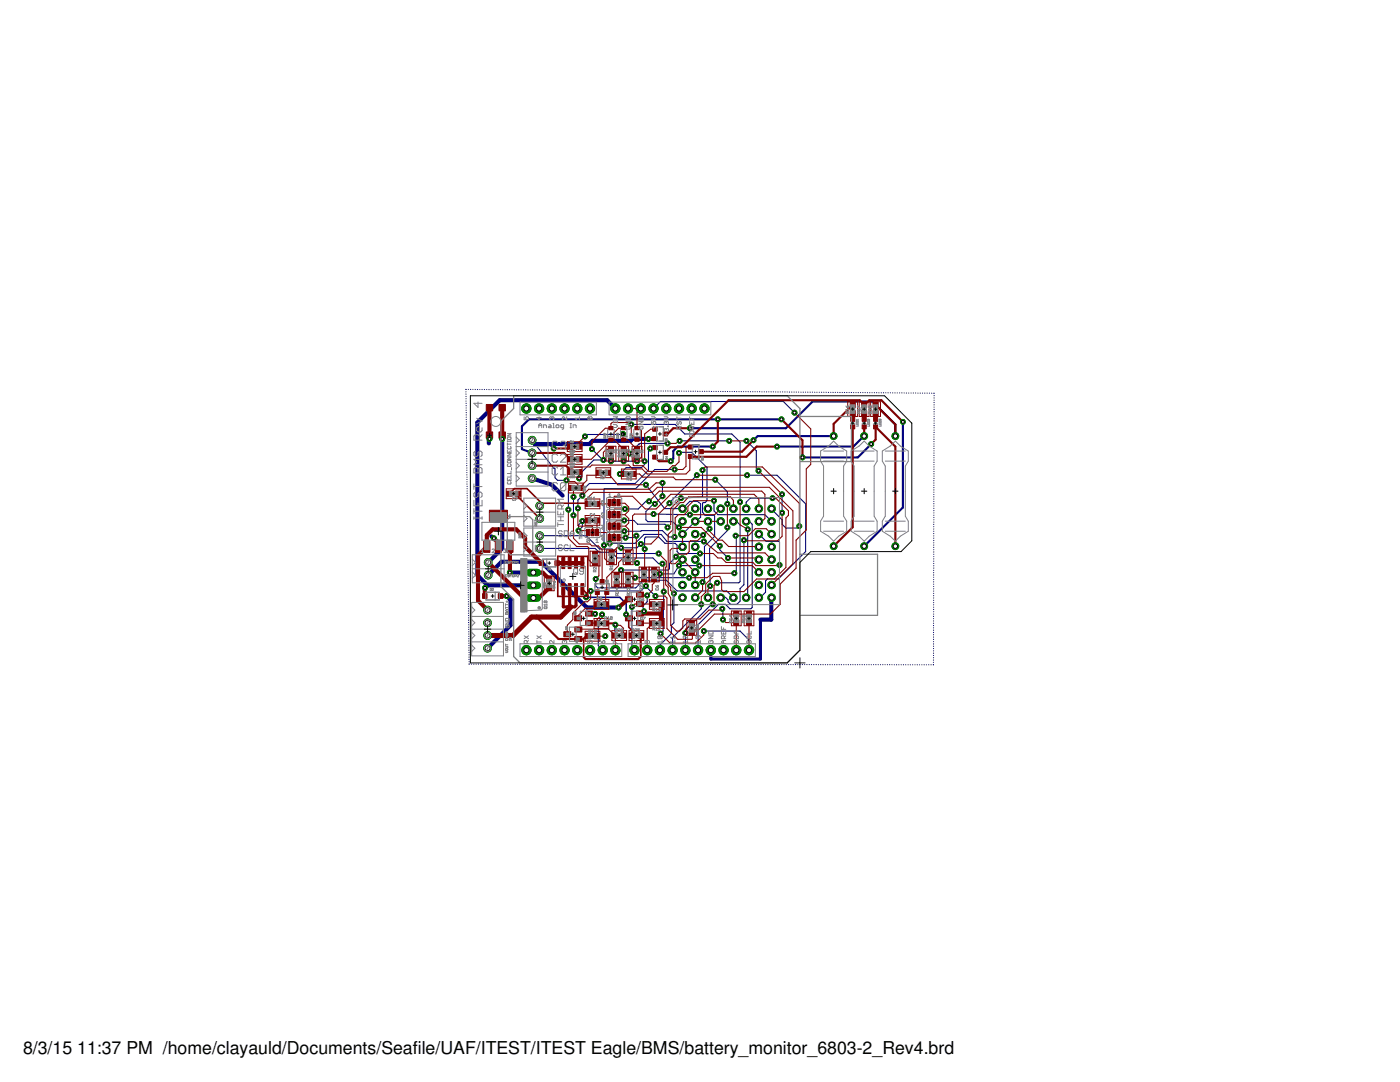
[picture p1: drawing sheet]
<svg xmlns="http://www.w3.org/2000/svg" width="279mm" height="216mm" viewBox="0 0 279 216" stroke-linecap="round" stroke-linejoin="round" font-family="sans-serif">
<defs><g id="words">
<g font-size="3.5">
<text x="4.6" y="210.3">8/3/15</text>
<text x="15.4" y="210.3">11:37 PM /home/clayauld/Documents/Seafile/UAF/ITEST/ITEST Eagle/BMS/battery_monitor_6803-2_Rev4.brd</text>
</g>
</g></defs>
<path d="M109.5 88.6l1 .9M137.7 85.4h19.1l5.4-5.3h11.9l4.6 4.6v2.3M142.2 89.1h-6.9l-.9 .9v1.5l-.5 .5M156 83.7h-50.4l-1.4 1.4v4.5l2 .8M166.4 87h-15.2l-.8 .8M172.5 87l-2.2 2.1h-15.2M173.9 88.6l-2.7 2.7h-11.1M180.2 84.2v17.1l-7.7 7.7M153.9 119.3h.1M122.8 124.7v1.2" fill="none" stroke="#000080" stroke-width=".42"/>
<path d="M97.7 87.6l-.1 .1v.8M100.2 87.6v21.8l-2.8 2.8M106.2 95.5l3.9 1.2 2.2 2.2M122.8 81.5l-1.6-1.6h-21.5l-4.4 4.4v30.5l2 2M129.4 87.6h-3.2l-.3 .4h-7.6l-.7 .6h-10.9l-.5-.8M97.3 116.8h9.1M97.3 116.8l-.5 .5M97.4 114.8l2.7-2.7h7.9l9.1 9.1h6.3M98.1 107l.5 .4M101.1 118.9l.8 .8v5.1l-4.6 4.5M101.7 114.3h4.7M153.9 119.3v4.3h-2.1" fill="none" stroke="#000080" stroke-width=".83"/>
<g fill="none" stroke="#000080" stroke-width=".21">
<path d="M93 78.2h.1M93 78.6v.1M93 79.1h.1M93 79.5v.1M93 77.7h.1M93.5 77.7h.1M93.9 77.7h.1M94.4 77.7h.1M94.8 77.7h.1M95.3 77.7h.1M95.7 77.7h.1M96.2 77.7h.1"/>
<path d="M96.6 77.7h.1M97.1 77.7h.1M97.6 77.7h.1M98 77.7h.1M98.5 77.7h.1M98.9 77.7h.1M99.4 77.7h.1M99.8 77.7h.1M100.3 77.8h.1M100.8 77.8h.1M101.2 77.8h.1M101.7 77.8h.1"/>
<path d="M102.2 77.8h.1M102.6 77.8h.1M103.1 77.8h.1M103.5 77.8h.1M104 77.8h.1M104.4 77.8h.1M104.9 77.8h.1M105.3 77.8h.1M105.8 77.8h.1M106.3 77.8h.1M106.7 77.8h.1M107.2 77.8h.1"/>
<path d="M107.6 77.8h.1M108.1 77.8h.1M108.5 77.8h.1M109 77.8h.1M109.5 77.8h.1M109.9 77.8h.1M110.4 77.8v.1M110.8 77.9h.1M111.3 77.9h.1M111.8 77.9h.1M112.2 77.9h.1M112.7 77.9h.1"/>
<path d="M113.1 77.9h.1M113.6 77.9h.1M114 77.9h.1M114.5 77.9h.1M115 77.9h.1M115.4 77.9h.1M115.9 77.9h.1M116.3 77.9h.1M116.8 77.9h.1M117.2 77.9h.1M117.7 77.9h.1M118.2 77.9h.1"/>
<path d="M118.6 77.9h.1M119.1 77.9h.1M119.5 77.9h.1M120 77.9h.1M120.5 77.9h.1M120.9 77.9h.1M121.4 77.9h.1M121.8 77.9h.1M122.3 77.9h.1M122.7 77.9h.1M123.2 77.9h.1M123.7 78h.1"/>
<path d="M124.1 78h.1M124.6 78h.1M125 78h.1M125.5 78h.1M125.9 78h.1M126.4 78h.1M126.9 78h.1M127.3 78h.1M127.8 78h.1M128.2 78h.1M128.7 78h.1M129.2 78h.1"/>
<path d="M129.6 78h.1M130.1 78h.1M130.5 78h.1M131 78h.1M131.4 78h.1M131.9 78h.1M132.4 78h.1M132.8 78h.1M133.3 78h.1M133.7 78h.1M134.2 78h.1M134.6 78h.1"/>
<path d="M135.1 78h.1M135.6 78h.1M136 78h.1M136.5 78.1h.1M136.9 78.1h.1M137.4 78.1h.1M137.8 78.1h.1M138.3 78.1h.1M138.8 78.1h.1M139.2 78.1h.1M139.7 78.1h.1M140.1 78.1h.1"/>
<path d="M140.6 78.1h.1M141.1 78.1h.1M141.5 78.1h.1M142 78.1h.1M142.4 78.1h.1M142.9 78.1h.1M143.3 78.1h.1M143.8 78.1h.1M144.3 78.1h.1M144.7 78.1h.1M145.2 78.1h.1M145.6 78.1h.1"/>
<path d="M146.1 78.1h.1M146.5 78.1h.1M147 78.1h.1M147.5 78.1h.1M147.9 78.1h.1M148.4 78.1h.1M148.8 78.1h.1M149.3 78.1h.1M149.8 78.2h.1M150.2 78.2h.1M150.7 78.2h.1M151.1 78.2h.1"/>
<path d="M151.6 78.2h.1M152 78.2h.1M152.5 78.2h.1M153 78.2h.1M153.4 78.2h.1M153.9 78.2h.1M154.3 78.2h.1M154.8 78.2h.1M155.2 78.2h.1M155.7 78.2h.1M156.2 78.2h.1M156.6 78.2h.1"/>
<path d="M157.1 78.2h.1M157.5 78.2h.1M158 78.2h.1M158.5 78.2h.1M158.9 78.2h.1M159.4 78.2h.1M159.8 78.3h.1M160.3 78.3h.1M160.7 78.3h.1M161.2 78.3h.1M161.6 78.3h.1M162.1 78.3h.1"/>
<path d="M162.6 78.3h.1M163 78.3h.1M163.5 78.3h.1M163.9 78.3h.1M164.4 78.3h.1M164.8 78.3h.1M165.3 78.3h.1M165.8 78.3h.1M166.2 78.3h.1M166.7 78.3h.1M167.2 78.3h.1M167.6 78.3h.1"/>
<path d="M168.1 78.3h.1M168.5 78.3h.1M169 78.3h.1M169.4 78.3h.1M169.9 78.3h.1M170.3 78.3h.1M170.8 78.3h.1M171.3 78.3h.1M171.7 78.3h.1M172.2 78.3h.1M172.6 78.3h.1M173.1 78.4h.1"/>
<path d="M173.5 78.4h.1M174 78.4h.1M174.5 78.4h.1M174.9 78.4h.1M175.4 78.4h.1M175.9 78.4h.1M176.3 78.4h.1M176.8 78.4h.1M177.2 78.4h.1M177.7 78.4h.1M178.1 78.4h.1M178.6 78.4h.1"/>
<path d="M179 78.4h.1M179.5 78.4h.1M180 78.4h.1M180.4 78.4h.1M180.9 78.4h.1M181.3 78.4h.1M181.8 78.4h.1M182.2 78.4h.1M182.7 78.4h.1M183.2 78.4h.1M183.6 78.4h.1M184.1 78.4h.1"/>
<path d="M184.5 78.4h.1M185 78.4h.1M185.5 78.4h.1M185.9 78.5h.1M186.4 78.5h.1M186.4 78.9v.1M186.4 79.4h.1M186.4 79.8v.1M93 80v.1M93 80.5h.1M93 80.9v.1M93 81.4h.1"/>
<path d="M93 81.8v.1M93 82.3v.1M93 82.8h.1M93 83.2v.1M93 83.7h.1M93.1 84.1v.1M93.1 84.6v.1M93.1 85.1h.1M93.1 85.5v.1M93.1 86h.1M93.1 86.4v.1M93.1 86.9v.1"/>
<path d="M93.1 87.4h.1M93.1 87.8v.1M93.1 88.3h.1M93.1 88.8h.1M93.1 89.2v.1M93.1 89.7h.1M93.1 90.1v.1M93.1 90.6h.1M93.1 91v.1M93.2 91.5v.1M93.2 92h.1M93.2 92.4v.1"/>
<path d="M93.2 92.9h.1M93.2 93.3v.1M93.2 93.8v.1M93.2 94.3h.1M93.2 94.7v.1M93.2 95.2h.1M93.2 95.7h.1M93.2 96.1v.1M93.2 96.6h.1M93.2 97v.1M93.2 97.5h.1M93.2 98h.1"/>
<path d="M93.2 98.4v.1M93.2 98.9h.1M93.2 99.3v.1M93.2 99.8h.1M106.2 87.8l4.3 5.6 .3 .2v1.7l.5 .5h1.8M114.4 99.1v3.7M116.6 98.4l-1.3 1.4v1.4l.2 .1-.2 .1M118.1 89.6l2.2 2.2M120.4 91.8h-1.9l-2.4 2.4v.8l-.5 .5M121.9 92h5.2M124.3 86.6l-.1 .1h-7.1l-.4 .4M126 84.7h8.7l2 1.9h9.3l1.7 1.6v12"/>
<path d="M128.7 92v.7l-.7 .6h-3l-1.3 1.3M128.9 96.7l3.8 4.8h3.5l1.5-1.5h1.5l.6 .5v2.7l-1.1 .8-2.5 2.6M129.8 89.5l-.4 .4v3.9l-2.7 2.7h-9.1l-.7 .7h-3.2l-.3 .3v4.2M130.4 81.5l1.4-1.4h24.5l2.3 2.2M132.2 96.4v2.6M133.2 88.5h-5.4l-2.2 2M134.6 93.7h-3.9l-3.8 3.8h-6.2l-.2 .1v11.2M135.5 90.4l.1-.1h2.4l3.1 3v6.6l-.4 .4-.5 .1v1.8l.5 .6h1.8l.1 .2v4l-2 2.1v6.7l-.4 .4M135.6 88h9.9M139.1 94.8l-5.5 5.6M140.2 93.8v5.3l-4.3 .3M142.5 99.9v2l.8 .8h9.4l1.3 1.3"/>
<path d="M142.7 95.7l2.5 2.4v2.4M149 88l1.9 1.9v3.6l.5 .4M149.1 94.8h6l5.7 5.7v9.6l-5.5 5.4h-2.1l-.4 .4v2.3l-1.1 1.1h-.3M154.2 99.4h-4.5l-.8 .8v1.3M156.1 98.6v3.7M186.4 95.9h.1M186.4 96.4h.1M186.4 96.8v.1M186.4 97.3h.1M186.4 97.7v.1M186.4 98.2h.1M186.4 98.7h.1"/>
<path d="M186.4 99.1v.1M186.4 99.6h.1M186.4 86.7v.1M186.4 87.2h.1M186.4 87.6v.1M186.4 88.1h.1M186.4 88.6h.1M186.4 89v.1M186.4 89.5h.1M186.4 89.9v.1M186.4 90.4h.1M186.4 90.8v.1"/>
<path d="M186.4 91.3v.1M186.4 91.8h.1M186.4 92.2v.1M186.4 92.7h.1M186.4 93.1v.1M186.4 93.6v.1M186.4 94.1h.1M186.4 94.5v.1M186.4 95h.1M186.4 95.4v.1M186.4 80.3h.1M186.4 80.8h.1"/>
<path d="M186.4 81.2v.1M186.4 81.7h.1M186.4 82.1v.1M186.4 82.6h.1M186.4 83.1h.1M186.4 83.5v.1M186.4 84h.1M186.4 84.4v.1M186.4 84.9h.1M186.4 85.3v.1M186.4 85.8v.1M186.4 86.3h.1"/>
<path d="M93.2 100.2v.1M93.3 100.7v.1M93.3 101.2h.1M93.3 101.6v.1M93.3 102.1v.1M93.3 102.6h.1M93.3 103v.1M93.3 103.5h.1M93.3 103.9v.1M93.3 104.4v.1M93.3 104.9h.1M93.3 105.3v.1"/>
<path d="M93.3 105.8h.1M93.3 106.2v.1M93.3 106.7h.1M93.3 107.1v.1M93.3 107.6v.1M93.3 108.1h.1M93.3 108.5v.1M93.3 109v.1M93.3 109.5h.1M93.4 109.9v.1M93.4 110.4h.1M93.4 110.8v.1"/>
<path d="M93.4 111.3v.1M93.4 111.8h.1M93.4 112.2v.1M93.4 112.7h.1M93.4 113.1v.1M93.4 113.6h.1M93.4 114.1h.1M93.4 114.5v.1M93.4 115h.1M93.4 115.4v.1M93.4 115.9v.1M93.4 116.4h.1"/>
<path d="M93.4 116.8v.1M93.5 117.3h.1M93.5 117.8h.1M93.5 118.2v.1M93.5 118.7h.1M93.5 119.1v.1M93.5 119.6h.1M107.7 109.4h11.1l.7 .8h2.5l1.2 1.1h7.1l1.1 1.2h.8M107.7 106.9h9.3l2.7 2.7h2.5l1 .8h8.2M115.5 104.7l.7-.7v1.1l-.7 .8zM117.9 117.9h10l1-1 1.9 2M118.9 115.5v1.4l.4 .4h7.6l1.5-1.5h4.6l2.1 2.1h9.9l1.4 1.4"/>
<path d="M124.6 106l7.6-.1 1.3 1.2h1.1M124.6 103.8h1.9l.8 .8h5.4l.5 .6M126.7 115.3h10.8M127 106.9l-.4 .4h-1.8M127.1 112.4l.4 .2M127.9 108.5l-.8 .8h-3.1M128.7 109.6v-2.2l.2-.3h2.5l1.3 1.3h2l.4 .4v1.3l.4 .3h4.2M129.2 118.8v1.3l-.9 .9 .2 1M129.5 100h-.6l-1.5 1.6h-2.7M130.4 102.6l7.3 .1M130.7 100.5l-.4 .2-1.4 1.4v1.6l.4 .4h4.9l1.3 1.1M132.5 118l-.2 7.9-.5 .5"/>
<path d="M134.5 118.4v5.9l-.5 .5v1.6l-2.3 2.3v1M134.9 111.1l-1.3 1.4v1l-.3 .2h-9.3M138.7 114.2v2.5M139.6 112.9h-4.1l-1 1.6h-2.8M140.5 108h-7.4l-1.1-1.4h-3.5l-1.8 1.8h-5M141.6 105.5l-1.3 1.3M143.6 108.9v.8l1.7 1.6M145.2 105.2v.7l-3.6 3.5 .1 7.5M146.4 104h.6l.7 .7v11.3l-.3 .3h-4.3M146.8 106.9l.1 .1v7.3l-.3 .1M148.5 107.8v8.9l-.8 .7v2.6l-.6 .6h-1.3l-.5-.5v-.4l-.5-.5-1 .1M148.9 104h.6l.6 .6v16.6l-.2 .3h-4.2l-.9-.9h-1.4l-4.1 4.1v5"/>
<path d="M149.2 105.6v13.3l-.3 .4M151.4 106.6l1.5 1.4h2.5l.2 .2v4.5M154 101.5l2.1 2.2v.9l.7 .8h2.3l.4-.4M186.3 113.8h.1M186.3 114.2v.1M186.3 114.7v.1M186.3 115.2h.1M186.3 115.6v.1M186.3 116.1h.1M186.3 116.5v.1M186.3 117v.1M186.3 117.5h.1"/>
<path d="M186.3 117.9v.1M186.3 118.4h.1M186.3 118.8v.1M186.3 119.3h.1M186.3 119.8h.1M186.4 104.6v.1M186.4 105.1h.1M186.4 105.5v.1M186.4 106h.1M186.4 106.4v.1M186.4 106.9v.1M186.4 107.4h.1"/>
<path d="M186.4 107.8v.1M186.4 108.3h.1M186.4 108.7v.1M186.4 109.2v.1M186.4 109.7h.1M186.4 110.1v.1M186.4 110.6h.1M186.4 111v.1M186.4 111.5h.1M186.4 112h.1M186.4 112.4v.1M186.4 112.9h.1"/>
<path d="M186.4 113.3v.1M186.4 100v.1M186.4 100.5h.1M186.4 100.9v.1M186.4 101.4v.1M186.4 101.9h.1M186.4 102.3v.1M186.4 102.8h.1M186.4 103.2v.1M186.4 103.7h.1M186.4 104.2h.1M93.5 120v.1"/>
<path d="M93.5 120.5v.1M93.5 121h.1M93.5 121.4v.1M93.5 121.9h.1M93.5 122.3v.1M93.5 122.8v.1M93.5 123.3h.1M93.5 123.7v.1M93.5 124.2h.1M93.5 124.7h.1M93.5 125.1v.1M93.5 125.6h.1"/>
<path d="M93.5 126v.1M93.6 126.5h.1M93.6 127h.1M93.6 127.4v.1M93.6 127.9h.1M93.6 128.3v.1M93.6 128.8h.1M93.6 129.2v.1M93.6 129.7v.1M93.6 130.2h.1M93.6 130.6v.1M93.6 131.1h.1"/>
<path d="M93.6 131.6h.1M93.6 132.5h.1M93.6 132v.1M94.1 132.5h.1M94.5 132.5h.1M95 132.5h.1M95.5 132.5h.1M95.9 132.5h.1M96.4 132.5h.1M96.8 132.5h.1M97.3 132.5h.1M97.7 132.5h.1"/>
<path d="M98.2 132.5h.1M98.7 132.5h.1M99.1 132.5h.1M99.6 132.5h.1M100 132.5h.1M100.5 132.5h.1M101 132.5h.1M101.4 132.5h.1M101.9 132.5h.1M102.3 132.5h.1M102.8 132.5h.1M103.3 132.5h.1"/>
<path d="M103.7 132.5h.1M104.2 132.5h.1M104.6 132.5h.1M105.1 132.5h.1M105.5 132.5h.1M106 132.5h.1M106.5 132.5h.1M106.9 132.5h.1M107.4 132.5h.1M107.8 132.5h.1M108.3 132.5h.1M108.8 132.5h.1"/>
<path d="M109.2 132.5h.1M109.7 132.5h.1M110.1 132.5h.1M110.6 132.5h.1M111 132.5h.1M111.5 132.5h.1M112 132.5h.1M112.4 132.5h.1M112.9 132.5h.1M113.3 132.5h.1M113.8 132.5h.1M114.3 132.5h.1"/>
<path d="M114.7 132.5h.1M115.2 132.5h.1M115.6 132.5h.1M116.1 132.5h.1M116.5 132.5l.1 .1M117 132.6h.1M117.5 132.6h.1M117.9 132.6h.1M118.4 132.6h.1M118.8 122.5h.5M118.8 132.6h.1M119.3 132.6h.1"/>
<path d="M119.8 132.6h.1M120.2 122.6v.7l-.8 .7v4.8l.9 .9M120.2 132.6h.1M120.7 132.6h.1M120.8 126.4v.5M121.1 132.6h.1M121.6 132.6h.1M122 132.6h.1M122.5 132.6h.1M123 132.6h.1M123.4 132.6h.1M123.9 132.6h.1"/>
<path d="M124.3 132.6h.1M124.8 132.6h.1M125.3 132.6h.1M125.7 132.6h.1M126.1 121.1v8.1l.5 .5M126.2 132.6h.1M126.6 132.6h.1M127.1 132.6h.1M127.6 132.6h.1M128 132.6h.1M128.5 132.6h.1M128.9 132.6h.1"/>
<path d="M129.4 132.6h.1M129.8 132.6h.1M130.3 132.6h.1M130.8 132.6h.1M131.2 132.6h.1M131.7 132.6h.1M132.1 132.6h.1M132.6 132.6h.1M133.1 132.6h.1M133.5 132.6h.1M134 132.6h.1M134.4 132.6h.1"/>
<path d="M134.9 132.6h.1M135.3 132.6h.1M135.8 132.6h.1M136.3 132.6h.1M136.7 132.6h.1M137.2 132.6h.1M137.6 132.6h.1M138.1 132.6h.1M138.6 132.6h.1M139 132.6h.1M139.5 132.6h.1M139.9 132.6h.1"/>
<path d="M140 120.6v.9l-5.8 5.7v2.5M140.4 132.6h.1M140.5 125.9h7.2l1.8 1.8v2M140.8 132.6h.1M141.3 132.6h.1M141.8 132.6h.1M142.2 132.6h.1M142.2 120.6h-.2l-5.2 5.2v3.9M142.7 132.6h.1M143.2 132.6h.1M143.6 132.6h.1M144.1 132.6h.1"/>
<path d="M144.1 121.5l.2 .1v2M144.5 132.6h.1M145 132.6h.1M145.4 132.6h.1M145.9 132.6h.1M146.3 132.6h.1M146.8 132.6h.1M147.3 132.6h.1M147.7 132.6h.1M148.2 132.6h.1M148.7 132.6h.1M149.1 132.6h.1"/>
<path d="M149.6 132.6h.1M150 132.6h.1M150.5 132.6h.1M150.9 132.6h.1M151.4 132.6h.1M151.8 132.6h.1M152.3 132.6h.1M152.8 132.6h.1M153.2 132.6h.1M153.7 132.6h.1M154.2 132.6h.1M154.6 132.6h.1"/>
<path d="M155.1 132.6h.1M155.5 132.6h.1M156 132.6h.1M156.4 132.6h.1M156.9 132.6h.1M157.4 132.6h.1M157.8 132.6h.1M158.3 132.6h.1M158.7 132.6h.1M159.2 132.6h.1M159.6 132.6h.1M160.1 132.6h.1"/>
<path d="M160.6 132.6h.1M161 132.6h.1M161.5 132.6h.1M161.9 132.6h.1M162.4 132.6h.1M162.9 132.6h.1M163.3 132.6h.1M163.8 132.6h.1M164.2 132.6h.1M164.7 132.6h.1M165.1 132.6h.1M165.6 132.6h.1"/>
<path d="M166.1 132.6h.1M166.5 132.6h.1M167 132.6h.1M167.4 132.6h.1M167.9 132.6h.1M168.4 132.6h.1M168.8 132.6h.1M169.3 132.6h.1M169.7 132.6h.1M170.2 132.6h.1M170.6 132.6h.1M171.1 132.6h.1"/>
<path d="M171.6 132.6h.1M172 132.6h.1M172.5 132.6h.1M173 132.6h.1M173.4 132.6h.1M173.9 132.6h.1M174.3 132.6h.1M174.8 132.6h.1M175.2 132.6h.1M175.7 132.6h.1M176.1 132.6h.1M176.6 132.6h.1"/>
<path d="M177.1 132.6h.1M177.5 132.6h.1M178 132.6h.1M178.5 132.7h.1M178.9 132.7h.1M179.4 132.7h.1M179.8 132.7h.1M180.3 132.7h.1M180.7 132.7h.1M181.2 132.7h.1M181.7 132.7h.1M182.1 132.7h.1"/>
<path d="M182.6 132.7h.1M183 132.7h.1M183.5 132.7h.1M184 132.7h.1M184.4 132.7h.1M184.9 132.7h.1M185.3 132.7h.1M185.8 132.7h.1M186.3 132.6l-.1 .1M186.3 132.1v.1M186.3 123h.1M186.3 123.4v.1"/>
<path d="M186.3 123.9h.1M186.3 124.3v.1M186.3 124.8v.1M186.3 125.3h.1M186.3 125.7v.1M186.3 126.2h.1M186.3 126.6v.1M186.3 127.1h.1M186.3 127.6h.1M186.3 128v.1M186.3 128.5h.1M186.3 128.9v.1"/>
<path d="M186.3 129.4h.1M186.3 129.8v.1M186.3 130.3v.1M186.3 130.8h.1M186.3 131.2v.1M186.3 131.7h.1M186.3 120.2v.1M186.3 120.7h.1M186.3 121.1v.1M186.3 121.6h.1M186.3 122v.1M186.3 122.5v.1"/>
</g>
<path d="M151.8 123.6v7.9h-9.9v-1.8" fill="none" stroke="#000080" stroke-width=".61"/>
<path d="M117 119.2h6.7l1.3 1.3v2.1" fill="none" stroke="#000080" stroke-width=".32"/>
<circle cx="106.2" cy="87.8" r=".76" fill="#008000" stroke="#008000" stroke-width=".2"/>
<circle cx="106.2" cy="87.8" r=".51" fill="#fff" stroke="#000" stroke-width=".2"/>
<circle cx="106.2" cy="90.4" r=".76" fill="#008000" stroke="#008000" stroke-width=".2"/>
<circle cx="106.2" cy="90.4" r=".51" fill="#fff" stroke="#000" stroke-width=".2"/>
<circle cx="106.2" cy="92.9" r=".76" fill="#008000" stroke="#008000" stroke-width=".2"/>
<circle cx="106.2" cy="92.9" r=".51" fill="#fff" stroke="#000" stroke-width=".2"/>
<circle cx="106.2" cy="95.5" r=".76" fill="#008000" stroke="#008000" stroke-width=".2"/>
<circle cx="106.2" cy="95.5" r=".51" fill="#fff" stroke="#000" stroke-width=".2"/>
<circle cx="135.5" cy="81.5" r=".93" fill="#008000" stroke="#008000" stroke-width=".2"/>
<circle cx="135.5" cy="81.5" r=".51" fill="#fff" stroke="#000" stroke-width=".2"/>
<circle cx="133" cy="81.5" r=".93" fill="#008000" stroke="#008000" stroke-width=".2"/>
<circle cx="133" cy="81.5" r=".51" fill="#fff" stroke="#000" stroke-width=".2"/>
<circle cx="130.4" cy="81.5" r=".93" fill="#008000" stroke="#008000" stroke-width=".2"/>
<circle cx="130.4" cy="81.5" r=".51" fill="#fff" stroke="#000" stroke-width=".2"/>
<circle cx="127.9" cy="81.5" r=".93" fill="#008000" stroke="#008000" stroke-width=".2"/>
<circle cx="127.9" cy="81.5" r=".51" fill="#fff" stroke="#000" stroke-width=".2"/>
<circle cx="125.3" cy="81.5" r=".93" fill="#008000" stroke="#008000" stroke-width=".2"/>
<circle cx="125.3" cy="81.5" r=".51" fill="#fff" stroke="#000" stroke-width=".2"/>
<circle cx="122.8" cy="81.5" r=".93" fill="#008000" stroke="#008000" stroke-width=".2"/>
<circle cx="122.8" cy="81.5" r=".51" fill="#fff" stroke="#000" stroke-width=".2"/>
<circle cx="117.8" cy="81.5" r=".93" fill="#008000" stroke="#008000" stroke-width=".2"/>
<circle cx="117.8" cy="81.5" r=".51" fill="#fff" stroke="#000" stroke-width=".2"/>
<circle cx="115.2" cy="81.5" r=".93" fill="#008000" stroke="#008000" stroke-width=".2"/>
<circle cx="115.2" cy="81.5" r=".51" fill="#fff" stroke="#000" stroke-width=".2"/>
<circle cx="112.7" cy="81.5" r=".93" fill="#008000" stroke="#008000" stroke-width=".2"/>
<circle cx="112.7" cy="81.5" r=".51" fill="#fff" stroke="#000" stroke-width=".2"/>
<circle cx="110.1" cy="81.5" r=".93" fill="#008000" stroke="#008000" stroke-width=".2"/>
<circle cx="110.1" cy="81.5" r=".51" fill="#fff" stroke="#000" stroke-width=".2"/>
<circle cx="107.6" cy="81.5" r=".93" fill="#008000" stroke="#008000" stroke-width=".2"/>
<circle cx="107.6" cy="81.5" r=".51" fill="#fff" stroke="#000" stroke-width=".2"/>
<circle cx="105.1" cy="81.5" r=".93" fill="#008000" stroke="#008000" stroke-width=".2"/>
<circle cx="105.1" cy="81.5" r=".51" fill="#fff" stroke="#000" stroke-width=".2"/>
<circle cx="105.1" cy="129.7" r=".93" fill="#008000" stroke="#008000" stroke-width=".2"/>
<circle cx="105.1" cy="129.7" r=".51" fill="#fff" stroke="#000" stroke-width=".2"/>
<circle cx="107.6" cy="129.7" r=".93" fill="#008000" stroke="#008000" stroke-width=".2"/>
<circle cx="107.6" cy="129.7" r=".51" fill="#fff" stroke="#000" stroke-width=".2"/>
<circle cx="110.1" cy="129.7" r=".93" fill="#008000" stroke="#008000" stroke-width=".2"/>
<circle cx="110.1" cy="129.7" r=".51" fill="#fff" stroke="#000" stroke-width=".2"/>
<circle cx="112.7" cy="129.7" r=".93" fill="#008000" stroke="#008000" stroke-width=".2"/>
<circle cx="112.7" cy="129.7" r=".51" fill="#fff" stroke="#000" stroke-width=".2"/>
<circle cx="115.2" cy="129.7" r=".93" fill="#008000" stroke="#008000" stroke-width=".2"/>
<circle cx="115.2" cy="129.7" r=".51" fill="#fff" stroke="#000" stroke-width=".2"/>
<circle cx="117.8" cy="129.7" r=".93" fill="#008000" stroke="#008000" stroke-width=".2"/>
<circle cx="117.8" cy="129.7" r=".51" fill="#fff" stroke="#000" stroke-width=".2"/>
<circle cx="120.3" cy="129.7" r=".93" fill="#008000" stroke="#008000" stroke-width=".2"/>
<circle cx="120.3" cy="129.7" r=".51" fill="#fff" stroke="#000" stroke-width=".2"/>
<circle cx="122.8" cy="129.7" r=".93" fill="#008000" stroke="#008000" stroke-width=".2"/>
<circle cx="122.8" cy="129.7" r=".51" fill="#fff" stroke="#000" stroke-width=".2"/>
<circle cx="126.6" cy="129.7" r=".93" fill="#008000" stroke="#008000" stroke-width=".2"/>
<circle cx="126.6" cy="129.7" r=".51" fill="#fff" stroke="#000" stroke-width=".2"/>
<circle cx="129.2" cy="129.7" r=".93" fill="#008000" stroke="#008000" stroke-width=".2"/>
<circle cx="129.2" cy="129.7" r=".51" fill="#fff" stroke="#000" stroke-width=".2"/>
<circle cx="131.7" cy="129.7" r=".93" fill="#008000" stroke="#008000" stroke-width=".2"/>
<circle cx="131.7" cy="129.7" r=".51" fill="#fff" stroke="#000" stroke-width=".2"/>
<circle cx="134.2" cy="129.7" r=".93" fill="#008000" stroke="#008000" stroke-width=".2"/>
<circle cx="134.2" cy="129.7" r=".51" fill="#fff" stroke="#000" stroke-width=".2"/>
<circle cx="136.8" cy="129.7" r=".93" fill="#008000" stroke="#008000" stroke-width=".2"/>
<circle cx="136.8" cy="129.7" r=".51" fill="#fff" stroke="#000" stroke-width=".2"/>
<circle cx="139.3" cy="129.7" r=".93" fill="#008000" stroke="#008000" stroke-width=".2"/>
<circle cx="139.3" cy="129.7" r=".51" fill="#fff" stroke="#000" stroke-width=".2"/>
<circle cx="141.9" cy="129.7" r=".93" fill="#008000" stroke="#008000" stroke-width=".2"/>
<circle cx="141.9" cy="129.7" r=".51" fill="#fff" stroke="#000" stroke-width=".2"/>
<circle cx="144.4" cy="129.7" r=".93" fill="#008000" stroke="#008000" stroke-width=".2"/>
<circle cx="144.4" cy="129.7" r=".51" fill="#fff" stroke="#000" stroke-width=".2"/>
<circle cx="146.9" cy="129.7" r=".93" fill="#008000" stroke="#008000" stroke-width=".2"/>
<circle cx="146.9" cy="129.7" r=".51" fill="#fff" stroke="#000" stroke-width=".2"/>
<circle cx="149.5" cy="129.7" r=".93" fill="#008000" stroke="#008000" stroke-width=".2"/>
<circle cx="149.5" cy="129.7" r=".51" fill="#fff" stroke="#000" stroke-width=".2"/>
<circle cx="138" cy="81.5" r=".93" fill="#008000" stroke="#008000" stroke-width=".2"/>
<circle cx="138" cy="81.5" r=".51" fill="#fff" stroke="#000" stroke-width=".2"/>
<circle cx="140.6" cy="81.5" r=".93" fill="#008000" stroke="#008000" stroke-width=".2"/>
<circle cx="140.6" cy="81.5" r=".51" fill="#fff" stroke="#000" stroke-width=".2"/>
<circle cx="107.7" cy="100.9" r=".76" fill="#008000" stroke="#008000" stroke-width=".2"/>
<circle cx="107.7" cy="100.9" r=".51" fill="#fff" stroke="#000" stroke-width=".2"/>
<circle cx="107.7" cy="103.5" r=".76" fill="#008000" stroke="#008000" stroke-width=".2"/>
<circle cx="107.7" cy="103.5" r=".51" fill="#fff" stroke="#000" stroke-width=".2"/>
<circle cx="107.7" cy="106.9" r=".76" fill="#008000" stroke="#008000" stroke-width=".2"/>
<circle cx="107.7" cy="106.9" r=".51" fill="#fff" stroke="#000" stroke-width=".2"/>
<circle cx="107.7" cy="109.4" r=".76" fill="#008000" stroke="#008000" stroke-width=".2"/>
<circle cx="107.7" cy="109.4" r=".51" fill="#fff" stroke="#000" stroke-width=".2"/>
<circle cx="166.4" cy="87" r=".68" fill="#008000" stroke="#008000" stroke-width=".2"/>
<circle cx="166.4" cy="87" r=".44" fill="#fff" stroke="#000" stroke-width=".2"/>
<circle cx="166.4" cy="109" r=".68" fill="#008000" stroke="#008000" stroke-width=".2"/>
<circle cx="166.4" cy="109" r=".44" fill="#fff" stroke="#000" stroke-width=".2"/>
<circle cx="172.5" cy="109" r=".68" fill="#008000" stroke="#008000" stroke-width=".2"/>
<circle cx="172.5" cy="109" r=".44" fill="#fff" stroke="#000" stroke-width=".2"/>
<circle cx="172.5" cy="87" r=".68" fill="#008000" stroke="#008000" stroke-width=".2"/>
<circle cx="172.5" cy="87" r=".44" fill="#fff" stroke="#000" stroke-width=".2"/>
<circle cx="178.7" cy="87" r=".68" fill="#008000" stroke="#008000" stroke-width=".2"/>
<circle cx="178.7" cy="87" r=".44" fill="#fff" stroke="#000" stroke-width=".2"/>
<circle cx="178.7" cy="109" r=".68" fill="#008000" stroke="#008000" stroke-width=".2"/>
<circle cx="178.7" cy="109" r=".44" fill="#fff" stroke="#000" stroke-width=".2"/>
<circle cx="97.3" cy="121.7" r=".76" fill="#008000" stroke="#008000" stroke-width=".2"/>
<circle cx="97.3" cy="121.7" r=".51" fill="#fff" stroke="#000" stroke-width=".2"/>
<circle cx="97.3" cy="124.3" r=".76" fill="#008000" stroke="#008000" stroke-width=".2"/>
<circle cx="97.3" cy="124.3" r=".51" fill="#fff" stroke="#000" stroke-width=".2"/>
<circle cx="97.3" cy="126.8" r=".76" fill="#008000" stroke="#008000" stroke-width=".2"/>
<circle cx="97.3" cy="126.8" r=".51" fill="#fff" stroke="#000" stroke-width=".2"/>
<circle cx="97.3" cy="129.3" r=".76" fill="#008000" stroke="#008000" stroke-width=".2"/>
<circle cx="97.3" cy="129.3" r=".51" fill="#fff" stroke="#000" stroke-width=".2"/>
<path d="M105.7 119.3h1.5" fill="none" stroke="#008000" stroke-width="1.5"/>
<circle cx="106.4" cy="119.3" r=".51" fill="#fff" stroke="#000" stroke-width=".2"/>
<path d="M105.7 116.8h1.5" fill="none" stroke="#008000" stroke-width="1.5"/>
<circle cx="106.4" cy="116.8" r=".51" fill="#fff" stroke="#000" stroke-width=".2"/>
<path d="M105.7 114.3h1.5" fill="none" stroke="#008000" stroke-width="1.5"/>
<circle cx="106.4" cy="114.3" r=".51" fill="#fff" stroke="#000" stroke-width=".2"/>
<circle cx="97.4" cy="112.2" r=".76" fill="#008000" stroke="#008000" stroke-width=".2"/>
<circle cx="97.4" cy="112.2" r=".51" fill="#fff" stroke="#000" stroke-width=".2"/>
<circle cx="97.4" cy="114.8" r=".76" fill="#008000" stroke="#008000" stroke-width=".2"/>
<circle cx="97.4" cy="114.8" r=".51" fill="#fff" stroke="#000" stroke-width=".2"/>
<circle cx="154" cy="104" r=".74" fill="#008000" stroke="#008000" stroke-width=".2"/>
<circle cx="154" cy="104" r=".51" fill="#fff" stroke="#000" stroke-width=".2"/>
<circle cx="154" cy="101.5" r=".74" fill="#008000" stroke="#008000" stroke-width=".2"/>
<circle cx="154" cy="101.5" r=".51" fill="#fff" stroke="#000" stroke-width=".2"/>
<circle cx="151.4" cy="104" r=".74" fill="#008000" stroke="#008000" stroke-width=".2"/>
<circle cx="151.4" cy="104" r=".51" fill="#fff" stroke="#000" stroke-width=".2"/>
<circle cx="151.4" cy="101.5" r=".74" fill="#008000" stroke="#008000" stroke-width=".2"/>
<circle cx="151.4" cy="101.5" r=".51" fill="#fff" stroke="#000" stroke-width=".2"/>
<circle cx="148.9" cy="119.3" r=".74" fill="#008000" stroke="#008000" stroke-width=".2"/>
<circle cx="148.9" cy="119.3" r=".51" fill="#fff" stroke="#000" stroke-width=".2"/>
<circle cx="143.8" cy="119.3" r=".74" fill="#008000" stroke="#008000" stroke-width=".2"/>
<circle cx="143.8" cy="119.3" r=".51" fill="#fff" stroke="#000" stroke-width=".2"/>
<circle cx="138.7" cy="119.3" r=".74" fill="#008000" stroke="#008000" stroke-width=".2"/>
<circle cx="138.7" cy="119.3" r=".51" fill="#fff" stroke="#000" stroke-width=".2"/>
<circle cx="138.7" cy="116.7" r=".74" fill="#008000" stroke="#008000" stroke-width=".2"/>
<circle cx="138.7" cy="116.7" r=".51" fill="#fff" stroke="#000" stroke-width=".2"/>
<circle cx="138.7" cy="114.2" r=".74" fill="#008000" stroke="#008000" stroke-width=".2"/>
<circle cx="138.7" cy="114.2" r=".51" fill="#fff" stroke="#000" stroke-width=".2"/>
<circle cx="136.2" cy="111.7" r=".74" fill="#008000" stroke="#008000" stroke-width=".2"/>
<circle cx="136.2" cy="111.7" r=".51" fill="#fff" stroke="#000" stroke-width=".2"/>
<circle cx="136.2" cy="109.1" r=".74" fill="#008000" stroke="#008000" stroke-width=".2"/>
<circle cx="136.2" cy="109.1" r=".51" fill="#fff" stroke="#000" stroke-width=".2"/>
<circle cx="136.2" cy="106.6" r=".74" fill="#008000" stroke="#008000" stroke-width=".2"/>
<circle cx="136.2" cy="106.6" r=".51" fill="#fff" stroke="#000" stroke-width=".2"/>
<circle cx="136.2" cy="101.5" r=".74" fill="#008000" stroke="#008000" stroke-width=".2"/>
<circle cx="136.2" cy="101.5" r=".51" fill="#fff" stroke="#000" stroke-width=".2"/>
<circle cx="138.7" cy="104" r=".74" fill="#008000" stroke="#008000" stroke-width=".2"/>
<circle cx="138.7" cy="104" r=".51" fill="#fff" stroke="#000" stroke-width=".2"/>
<circle cx="141.3" cy="104" r=".74" fill="#008000" stroke="#008000" stroke-width=".2"/>
<circle cx="141.3" cy="104" r=".51" fill="#fff" stroke="#000" stroke-width=".2"/>
<circle cx="143.8" cy="104" r=".74" fill="#008000" stroke="#008000" stroke-width=".2"/>
<circle cx="143.8" cy="104" r=".51" fill="#fff" stroke="#000" stroke-width=".2"/>
<circle cx="146.4" cy="101.5" r=".74" fill="#008000" stroke="#008000" stroke-width=".2"/>
<circle cx="146.4" cy="101.5" r=".51" fill="#fff" stroke="#000" stroke-width=".2"/>
<circle cx="154" cy="106.6" r=".74" fill="#008000" stroke="#008000" stroke-width=".2"/>
<circle cx="154" cy="106.6" r=".51" fill="#fff" stroke="#000" stroke-width=".2"/>
<circle cx="151.4" cy="106.6" r=".74" fill="#008000" stroke="#008000" stroke-width=".2"/>
<circle cx="151.4" cy="106.6" r=".51" fill="#fff" stroke="#000" stroke-width=".2"/>
<circle cx="151.4" cy="116.7" r=".74" fill="#008000" stroke="#008000" stroke-width=".2"/>
<circle cx="151.4" cy="116.7" r=".51" fill="#fff" stroke="#000" stroke-width=".2"/>
<circle cx="154" cy="109.1" r=".74" fill="#008000" stroke="#008000" stroke-width=".2"/>
<circle cx="154" cy="109.1" r=".51" fill="#fff" stroke="#000" stroke-width=".2"/>
<circle cx="151.4" cy="119.3" r=".74" fill="#008000" stroke="#008000" stroke-width=".2"/>
<circle cx="151.4" cy="119.3" r=".51" fill="#fff" stroke="#000" stroke-width=".2"/>
<circle cx="146.4" cy="119.3" r=".74" fill="#008000" stroke="#008000" stroke-width=".2"/>
<circle cx="146.4" cy="119.3" r=".51" fill="#fff" stroke="#000" stroke-width=".2"/>
<circle cx="141.3" cy="119.3" r=".74" fill="#008000" stroke="#008000" stroke-width=".2"/>
<circle cx="141.3" cy="119.3" r=".51" fill="#fff" stroke="#000" stroke-width=".2"/>
<circle cx="136.2" cy="119.3" r=".74" fill="#008000" stroke="#008000" stroke-width=".2"/>
<circle cx="136.2" cy="119.3" r=".51" fill="#fff" stroke="#000" stroke-width=".2"/>
<circle cx="136.2" cy="116.7" r=".74" fill="#008000" stroke="#008000" stroke-width=".2"/>
<circle cx="136.2" cy="116.7" r=".51" fill="#fff" stroke="#000" stroke-width=".2"/>
<circle cx="136.2" cy="114.2" r=".74" fill="#008000" stroke="#008000" stroke-width=".2"/>
<circle cx="136.2" cy="114.2" r=".51" fill="#fff" stroke="#000" stroke-width=".2"/>
<circle cx="138.7" cy="111.7" r=".74" fill="#008000" stroke="#008000" stroke-width=".2"/>
<circle cx="138.7" cy="111.7" r=".51" fill="#fff" stroke="#000" stroke-width=".2"/>
<circle cx="138.7" cy="109.1" r=".74" fill="#008000" stroke="#008000" stroke-width=".2"/>
<circle cx="138.7" cy="109.1" r=".51" fill="#fff" stroke="#000" stroke-width=".2"/>
<circle cx="138.7" cy="106.6" r=".74" fill="#008000" stroke="#008000" stroke-width=".2"/>
<circle cx="138.7" cy="106.6" r=".51" fill="#fff" stroke="#000" stroke-width=".2"/>
<circle cx="136.2" cy="104" r=".74" fill="#008000" stroke="#008000" stroke-width=".2"/>
<circle cx="136.2" cy="104" r=".51" fill="#fff" stroke="#000" stroke-width=".2"/>
<circle cx="138.7" cy="101.5" r=".74" fill="#008000" stroke="#008000" stroke-width=".2"/>
<circle cx="138.7" cy="101.5" r=".51" fill="#fff" stroke="#000" stroke-width=".2"/>
<circle cx="141.3" cy="101.5" r=".74" fill="#008000" stroke="#008000" stroke-width=".2"/>
<circle cx="141.3" cy="101.5" r=".51" fill="#fff" stroke="#000" stroke-width=".2"/>
<circle cx="148.9" cy="104" r=".74" fill="#008000" stroke="#008000" stroke-width=".2"/>
<circle cx="148.9" cy="104" r=".51" fill="#fff" stroke="#000" stroke-width=".2"/>
<circle cx="148.9" cy="101.5" r=".74" fill="#008000" stroke="#008000" stroke-width=".2"/>
<circle cx="148.9" cy="101.5" r=".51" fill="#fff" stroke="#000" stroke-width=".2"/>
<circle cx="146.4" cy="104" r=".74" fill="#008000" stroke="#008000" stroke-width=".2"/>
<circle cx="146.4" cy="104" r=".51" fill="#fff" stroke="#000" stroke-width=".2"/>
<circle cx="151.4" cy="111.7" r=".74" fill="#008000" stroke="#008000" stroke-width=".2"/>
<circle cx="151.4" cy="111.7" r=".51" fill="#fff" stroke="#000" stroke-width=".2"/>
<circle cx="143.8" cy="101.5" r=".74" fill="#008000" stroke="#008000" stroke-width=".2"/>
<circle cx="143.8" cy="101.5" r=".51" fill="#fff" stroke="#000" stroke-width=".2"/>
<circle cx="154" cy="119.3" r=".74" fill="#008000" stroke="#008000" stroke-width=".2"/>
<circle cx="154" cy="119.3" r=".51" fill="#fff" stroke="#000" stroke-width=".2"/>
<circle cx="151.4" cy="114.2" r=".74" fill="#008000" stroke="#008000" stroke-width=".2"/>
<circle cx="151.4" cy="114.2" r=".51" fill="#fff" stroke="#000" stroke-width=".2"/>
<circle cx="154" cy="111.7" r=".74" fill="#008000" stroke="#008000" stroke-width=".2"/>
<circle cx="154" cy="111.7" r=".51" fill="#fff" stroke="#000" stroke-width=".2"/>
<circle cx="154" cy="116.7" r=".74" fill="#008000" stroke="#008000" stroke-width=".2"/>
<circle cx="154" cy="116.7" r=".51" fill="#fff" stroke="#000" stroke-width=".2"/>
<circle cx="154" cy="114.2" r=".74" fill="#008000" stroke="#008000" stroke-width=".2"/>
<circle cx="154" cy="114.2" r=".51" fill="#fff" stroke="#000" stroke-width=".2"/>
<circle cx="151.4" cy="109.1" r=".74" fill="#008000" stroke="#008000" stroke-width=".2"/>
<circle cx="151.4" cy="109.1" r=".51" fill="#fff" stroke="#000" stroke-width=".2"/>
<circle cx="156" cy="83.7" r=".49" fill="#008000" stroke="#008000" stroke-width=".2"/>
<circle cx="156" cy="83.7" r=".3" fill="#fff" stroke="#000" stroke-width=".2"/>
<circle cx="160.1" cy="91.3" r=".49" fill="#008000" stroke="#008000" stroke-width=".2"/>
<circle cx="160.1" cy="91.3" r=".3" fill="#fff" stroke="#000" stroke-width=".2"/>
<circle cx="173.9" cy="88.6" r=".49" fill="#008000" stroke="#008000" stroke-width=".2"/>
<circle cx="173.9" cy="88.6" r=".3" fill="#fff" stroke="#000" stroke-width=".2"/>
<circle cx="133.9" cy="92" r=".49" fill="#008000" stroke="#008000" stroke-width=".2"/>
<circle cx="133.9" cy="92" r=".3" fill="#fff" stroke="#000" stroke-width=".2"/>
<circle cx="142.2" cy="89.1" r=".49" fill="#008000" stroke="#008000" stroke-width=".2"/>
<circle cx="142.2" cy="89.1" r=".3" fill="#fff" stroke="#000" stroke-width=".2"/>
<circle cx="143.3" cy="83.7" r=".49" fill="#008000" stroke="#008000" stroke-width=".2"/>
<circle cx="143.3" cy="83.7" r=".3" fill="#fff" stroke="#000" stroke-width=".2"/>
<circle cx="129.4" cy="87.6" r=".49" fill="#008000" stroke="#008000" stroke-width=".2"/>
<circle cx="129.4" cy="87.6" r=".3" fill="#fff" stroke="#000" stroke-width=".2"/>
<circle cx="113.1" cy="95.8" r=".49" fill="#008000" stroke="#008000" stroke-width=".2"/>
<circle cx="113.1" cy="95.8" r=".3" fill="#fff" stroke="#000" stroke-width=".2"/>
<circle cx="110.5" cy="89.5" r=".49" fill="#008000" stroke="#008000" stroke-width=".2"/>
<circle cx="110.5" cy="89.5" r=".3" fill="#fff" stroke="#000" stroke-width=".2"/>
<circle cx="120.5" cy="108.8" r=".49" fill="#008000" stroke="#008000" stroke-width=".2"/>
<circle cx="120.5" cy="108.8" r=".3" fill="#fff" stroke="#000" stroke-width=".2"/>
<circle cx="134.6" cy="93.7" r=".49" fill="#008000" stroke="#008000" stroke-width=".2"/>
<circle cx="134.6" cy="93.7" r=".3" fill="#fff" stroke="#000" stroke-width=".2"/>
<circle cx="124" cy="109.3" r=".49" fill="#008000" stroke="#008000" stroke-width=".2"/>
<circle cx="124" cy="109.3" r=".3" fill="#fff" stroke="#000" stroke-width=".2"/>
<circle cx="149.1" cy="94.8" r=".49" fill="#008000" stroke="#008000" stroke-width=".2"/>
<circle cx="149.1" cy="94.8" r=".3" fill="#fff" stroke="#000" stroke-width=".2"/>
<circle cx="139.1" cy="94.8" r=".49" fill="#008000" stroke="#008000" stroke-width=".2"/>
<circle cx="139.1" cy="94.8" r=".3" fill="#fff" stroke="#000" stroke-width=".2"/>
<circle cx="133.6" cy="100.4" r=".49" fill="#008000" stroke="#008000" stroke-width=".2"/>
<circle cx="133.6" cy="100.4" r=".3" fill="#fff" stroke="#000" stroke-width=".2"/>
<circle cx="127.9" cy="108.5" r=".49" fill="#008000" stroke="#008000" stroke-width=".2"/>
<circle cx="127.9" cy="108.5" r=".3" fill="#fff" stroke="#000" stroke-width=".2"/>
<circle cx="118.9" cy="115.5" r=".49" fill="#008000" stroke="#008000" stroke-width=".2"/>
<circle cx="118.9" cy="115.5" r=".3" fill="#fff" stroke="#000" stroke-width=".2"/>
<circle cx="141.7" cy="116.9" r=".49" fill="#008000" stroke="#008000" stroke-width=".2"/>
<circle cx="141.7" cy="116.9" r=".3" fill="#fff" stroke="#000" stroke-width=".2"/>
<circle cx="145.2" cy="105.2" r=".49" fill="#008000" stroke="#008000" stroke-width=".2"/>
<circle cx="145.2" cy="105.2" r=".3" fill="#fff" stroke="#000" stroke-width=".2"/>
<circle cx="145.2" cy="100.5" r=".49" fill="#008000" stroke="#008000" stroke-width=".2"/>
<circle cx="145.2" cy="100.5" r=".3" fill="#fff" stroke="#000" stroke-width=".2"/>
<circle cx="142.7" cy="95.7" r=".49" fill="#008000" stroke="#008000" stroke-width=".2"/>
<circle cx="142.7" cy="95.7" r=".3" fill="#fff" stroke="#000" stroke-width=".2"/>
<circle cx="155.1" cy="89.1" r=".49" fill="#008000" stroke="#008000" stroke-width=".2"/>
<circle cx="155.1" cy="89.1" r=".3" fill="#fff" stroke="#000" stroke-width=".2"/>
<circle cx="129.8" cy="89.5" r=".49" fill="#008000" stroke="#008000" stroke-width=".2"/>
<circle cx="129.8" cy="89.5" r=".3" fill="#fff" stroke="#000" stroke-width=".2"/>
<circle cx="113.4" cy="101.7" r=".49" fill="#008000" stroke="#008000" stroke-width=".2"/>
<circle cx="113.4" cy="101.7" r=".3" fill="#fff" stroke="#000" stroke-width=".2"/>
<circle cx="128.9" cy="96.7" r=".49" fill="#008000" stroke="#008000" stroke-width=".2"/>
<circle cx="128.9" cy="96.7" r=".3" fill="#fff" stroke="#000" stroke-width=".2"/>
<circle cx="114.4" cy="102.8" r=".49" fill="#008000" stroke="#008000" stroke-width=".2"/>
<circle cx="114.4" cy="102.8" r=".3" fill="#fff" stroke="#000" stroke-width=".2"/>
<circle cx="114.4" cy="99.1" r=".49" fill="#008000" stroke="#008000" stroke-width=".2"/>
<circle cx="114.4" cy="99.1" r=".3" fill="#fff" stroke="#000" stroke-width=".2"/>
<circle cx="121.9" cy="92" r=".49" fill="#008000" stroke="#008000" stroke-width=".2"/>
<circle cx="121.9" cy="92" r=".3" fill="#fff" stroke="#000" stroke-width=".2"/>
<circle cx="124.5" cy="92" r=".49" fill="#008000" stroke="#008000" stroke-width=".2"/>
<circle cx="124.5" cy="92" r=".3" fill="#fff" stroke="#000" stroke-width=".2"/>
<circle cx="127.1" cy="92" r=".49" fill="#008000" stroke="#008000" stroke-width=".2"/>
<circle cx="127.1" cy="92" r=".3" fill="#fff" stroke="#000" stroke-width=".2"/>
<circle cx="122.8" cy="124.7" r=".49" fill="#008000" stroke="#008000" stroke-width=".2"/>
<circle cx="122.8" cy="124.7" r=".3" fill="#fff" stroke="#000" stroke-width=".2"/>
<circle cx="120.8" cy="126.9" r=".49" fill="#008000" stroke="#008000" stroke-width=".2"/>
<circle cx="120.8" cy="126.9" r=".3" fill="#fff" stroke="#000" stroke-width=".2"/>
<circle cx="118.8" cy="122.5" r=".49" fill="#008000" stroke="#008000" stroke-width=".2"/>
<circle cx="118.8" cy="122.5" r=".3" fill="#fff" stroke="#000" stroke-width=".2"/>
<circle cx="128.5" cy="122" r=".49" fill="#008000" stroke="#008000" stroke-width=".2"/>
<circle cx="128.5" cy="122" r=".3" fill="#fff" stroke="#000" stroke-width=".2"/>
<circle cx="129.2" cy="118.8" r=".49" fill="#008000" stroke="#008000" stroke-width=".2"/>
<circle cx="129.2" cy="118.8" r=".3" fill="#fff" stroke="#000" stroke-width=".2"/>
<circle cx="127.1" cy="112.4" r=".49" fill="#008000" stroke="#008000" stroke-width=".2"/>
<circle cx="127.1" cy="112.4" r=".3" fill="#fff" stroke="#000" stroke-width=".2"/>
<circle cx="115.5" cy="105.9" r=".49" fill="#008000" stroke="#008000" stroke-width=".2"/>
<circle cx="115.5" cy="105.9" r=".3" fill="#fff" stroke="#000" stroke-width=".2"/>
<circle cx="116.2" cy="104" r=".49" fill="#008000" stroke="#008000" stroke-width=".2"/>
<circle cx="116.2" cy="104" r=".3" fill="#fff" stroke="#000" stroke-width=".2"/>
<circle cx="127" cy="106.9" r=".49" fill="#008000" stroke="#008000" stroke-width=".2"/>
<circle cx="127" cy="106.9" r=".3" fill="#fff" stroke="#000" stroke-width=".2"/>
<circle cx="124.8" cy="107.3" r=".49" fill="#008000" stroke="#008000" stroke-width=".2"/>
<circle cx="124.8" cy="107.3" r=".3" fill="#fff" stroke="#000" stroke-width=".2"/>
<circle cx="97.7" cy="87.6" r=".49" fill="#008000" stroke="#008000" stroke-width=".2"/>
<circle cx="97.7" cy="87.6" r=".3" fill="#fff" stroke="#000" stroke-width=".2"/>
<circle cx="98.6" cy="107.4" r=".49" fill="#008000" stroke="#008000" stroke-width=".2"/>
<circle cx="98.6" cy="107.4" r=".3" fill="#fff" stroke="#000" stroke-width=".2"/>
<circle cx="120.2" cy="122.6" r=".49" fill="#008000" stroke="#008000" stroke-width=".2"/>
<circle cx="120.2" cy="122.6" r=".3" fill="#fff" stroke="#000" stroke-width=".2"/>
<circle cx="134.5" cy="118.4" r=".49" fill="#008000" stroke="#008000" stroke-width=".2"/>
<circle cx="134.5" cy="118.4" r=".3" fill="#fff" stroke="#000" stroke-width=".2"/>
<circle cx="142.2" cy="120.6" r=".49" fill="#008000" stroke="#008000" stroke-width=".2"/>
<circle cx="142.2" cy="120.6" r=".3" fill="#fff" stroke="#000" stroke-width=".2"/>
<circle cx="143.1" cy="116.3" r=".49" fill="#008000" stroke="#008000" stroke-width=".2"/>
<circle cx="143.1" cy="116.3" r=".3" fill="#fff" stroke="#000" stroke-width=".2"/>
<circle cx="136.8" cy="126.3" r=".49" fill="#008000" stroke="#008000" stroke-width=".2"/>
<circle cx="136.8" cy="126.3" r=".3" fill="#fff" stroke="#000" stroke-width=".2"/>
<circle cx="140" cy="120.6" r=".49" fill="#008000" stroke="#008000" stroke-width=".2"/>
<circle cx="140" cy="120.6" r=".3" fill="#fff" stroke="#000" stroke-width=".2"/>
<circle cx="154.2" cy="99.4" r=".49" fill="#008000" stroke="#008000" stroke-width=".2"/>
<circle cx="154.2" cy="99.4" r=".3" fill="#fff" stroke="#000" stroke-width=".2"/>
<circle cx="121.7" cy="108.4" r=".49" fill="#008000" stroke="#008000" stroke-width=".2"/>
<circle cx="121.7" cy="108.4" r=".3" fill="#fff" stroke="#000" stroke-width=".2"/>
<circle cx="140.5" cy="108" r=".49" fill="#008000" stroke="#008000" stroke-width=".2"/>
<circle cx="140.5" cy="108" r=".3" fill="#fff" stroke="#000" stroke-width=".2"/>
<circle cx="126.1" cy="121.1" r=".49" fill="#008000" stroke="#008000" stroke-width=".2"/>
<circle cx="126.1" cy="121.1" r=".3" fill="#fff" stroke="#000" stroke-width=".2"/>
<circle cx="117.9" cy="117.9" r=".49" fill="#008000" stroke="#008000" stroke-width=".2"/>
<circle cx="117.9" cy="117.9" r=".3" fill="#fff" stroke="#000" stroke-width=".2"/>
<circle cx="128.9" cy="116.9" r=".49" fill="#008000" stroke="#008000" stroke-width=".2"/>
<circle cx="128.9" cy="116.9" r=".3" fill="#fff" stroke="#000" stroke-width=".2"/>
<circle cx="130.8" cy="118.9" r=".49" fill="#008000" stroke="#008000" stroke-width=".2"/>
<circle cx="130.8" cy="118.9" r=".3" fill="#fff" stroke="#000" stroke-width=".2"/>
<circle cx="158.6" cy="82.3" r=".49" fill="#008000" stroke="#008000" stroke-width=".2"/>
<circle cx="158.6" cy="82.3" r=".3" fill="#fff" stroke="#000" stroke-width=".2"/>
<circle cx="131.8" cy="126.4" r=".49" fill="#008000" stroke="#008000" stroke-width=".2"/>
<circle cx="131.8" cy="126.4" r=".3" fill="#fff" stroke="#000" stroke-width=".2"/>
<circle cx="140.5" cy="125.9" r=".49" fill="#008000" stroke="#008000" stroke-width=".2"/>
<circle cx="140.5" cy="125.9" r=".3" fill="#fff" stroke="#000" stroke-width=".2"/>
<circle cx="132.5" cy="118" r=".49" fill="#008000" stroke="#008000" stroke-width=".2"/>
<circle cx="132.5" cy="118" r=".3" fill="#fff" stroke="#000" stroke-width=".2"/>
<circle cx="132.2" cy="112.5" r=".49" fill="#008000" stroke="#008000" stroke-width=".2"/>
<circle cx="132.2" cy="112.5" r=".3" fill="#fff" stroke="#000" stroke-width=".2"/>
<circle cx="144.3" cy="123.6" r=".49" fill="#008000" stroke="#008000" stroke-width=".2"/>
<circle cx="144.3" cy="123.6" r=".3" fill="#fff" stroke="#000" stroke-width=".2"/>
<circle cx="144.1" cy="121.5" r=".49" fill="#008000" stroke="#008000" stroke-width=".2"/>
<circle cx="144.1" cy="121.5" r=".3" fill="#fff" stroke="#000" stroke-width=".2"/>
<circle cx="131.4" cy="110.4" r=".49" fill="#008000" stroke="#008000" stroke-width=".2"/>
<circle cx="131.4" cy="110.4" r=".3" fill="#fff" stroke="#000" stroke-width=".2"/>
<circle cx="116.7" cy="87.1" r=".49" fill="#008000" stroke="#008000" stroke-width=".2"/>
<circle cx="116.7" cy="87.1" r=".3" fill="#fff" stroke="#000" stroke-width=".2"/>
<circle cx="124.3" cy="86.6" r=".49" fill="#008000" stroke="#008000" stroke-width=".2"/>
<circle cx="124.3" cy="86.6" r=".3" fill="#fff" stroke="#000" stroke-width=".2"/>
<circle cx="135.5" cy="90.4" r=".49" fill="#008000" stroke="#008000" stroke-width=".2"/>
<circle cx="135.5" cy="90.4" r=".3" fill="#fff" stroke="#000" stroke-width=".2"/>
<circle cx="140.2" cy="116.2" r=".49" fill="#008000" stroke="#008000" stroke-width=".2"/>
<circle cx="140.2" cy="116.2" r=".3" fill="#fff" stroke="#000" stroke-width=".2"/>
<circle cx="115.6" cy="95.5" r=".49" fill="#008000" stroke="#008000" stroke-width=".2"/>
<circle cx="115.6" cy="95.5" r=".3" fill="#fff" stroke="#000" stroke-width=".2"/>
<circle cx="120.4" cy="91.8" r=".49" fill="#008000" stroke="#008000" stroke-width=".2"/>
<circle cx="120.4" cy="91.8" r=".3" fill="#fff" stroke="#000" stroke-width=".2"/>
<circle cx="118.1" cy="89.6" r=".49" fill="#008000" stroke="#008000" stroke-width=".2"/>
<circle cx="118.1" cy="89.6" r=".3" fill="#fff" stroke="#000" stroke-width=".2"/>
<circle cx="149.2" cy="105.6" r=".49" fill="#008000" stroke="#008000" stroke-width=".2"/>
<circle cx="149.2" cy="105.6" r=".3" fill="#fff" stroke="#000" stroke-width=".2"/>
<circle cx="147.7" cy="100.2" r=".49" fill="#008000" stroke="#008000" stroke-width=".2"/>
<circle cx="147.7" cy="100.2" r=".3" fill="#fff" stroke="#000" stroke-width=".2"/>
<circle cx="126" cy="84.7" r=".49" fill="#008000" stroke="#008000" stroke-width=".2"/>
<circle cx="126" cy="84.7" r=".3" fill="#fff" stroke="#000" stroke-width=".2"/>
<circle cx="125.6" cy="90.5" r=".49" fill="#008000" stroke="#008000" stroke-width=".2"/>
<circle cx="125.6" cy="90.5" r=".3" fill="#fff" stroke="#000" stroke-width=".2"/>
<circle cx="133.2" cy="88.5" r=".49" fill="#008000" stroke="#008000" stroke-width=".2"/>
<circle cx="133.2" cy="88.5" r=".3" fill="#fff" stroke="#000" stroke-width=".2"/>
<circle cx="148.5" cy="107.8" r=".49" fill="#008000" stroke="#008000" stroke-width=".2"/>
<circle cx="148.5" cy="107.8" r=".3" fill="#fff" stroke="#000" stroke-width=".2"/>
<circle cx="156.1" cy="102.3" r=".49" fill="#008000" stroke="#008000" stroke-width=".2"/>
<circle cx="156.1" cy="102.3" r=".3" fill="#fff" stroke="#000" stroke-width=".2"/>
<circle cx="156.1" cy="98.6" r=".49" fill="#008000" stroke="#008000" stroke-width=".2"/>
<circle cx="156.1" cy="98.6" r=".3" fill="#fff" stroke="#000" stroke-width=".2"/>
<circle cx="151.4" cy="93.9" r=".49" fill="#008000" stroke="#008000" stroke-width=".2"/>
<circle cx="151.4" cy="93.9" r=".3" fill="#fff" stroke="#000" stroke-width=".2"/>
<circle cx="135.6" cy="88" r=".49" fill="#008000" stroke="#008000" stroke-width=".2"/>
<circle cx="135.6" cy="88" r=".3" fill="#fff" stroke="#000" stroke-width=".2"/>
<circle cx="145.5" cy="88" r=".49" fill="#008000" stroke="#008000" stroke-width=".2"/>
<circle cx="145.5" cy="88" r=".3" fill="#fff" stroke="#000" stroke-width=".2"/>
<circle cx="149" cy="88" r=".49" fill="#008000" stroke="#008000" stroke-width=".2"/>
<circle cx="149" cy="88" r=".3" fill="#fff" stroke="#000" stroke-width=".2"/>
<circle cx="123.7" cy="94.6" r=".49" fill="#008000" stroke="#008000" stroke-width=".2"/>
<circle cx="123.7" cy="94.6" r=".3" fill="#fff" stroke="#000" stroke-width=".2"/>
<circle cx="128.7" cy="92" r=".49" fill="#008000" stroke="#008000" stroke-width=".2"/>
<circle cx="128.7" cy="92" r=".3" fill="#fff" stroke="#000" stroke-width=".2"/>
<circle cx="150.4" cy="87.8" r=".49" fill="#008000" stroke="#008000" stroke-width=".2"/>
<circle cx="150.4" cy="87.8" r=".3" fill="#fff" stroke="#000" stroke-width=".2"/>
<circle cx="180.2" cy="84.2" r=".49" fill="#008000" stroke="#008000" stroke-width=".2"/>
<circle cx="180.2" cy="84.2" r=".3" fill="#fff" stroke="#000" stroke-width=".2"/>
<circle cx="137.7" cy="85.4" r=".49" fill="#008000" stroke="#008000" stroke-width=".2"/>
<circle cx="137.7" cy="85.4" r=".3" fill="#fff" stroke="#000" stroke-width=".2"/>
<circle cx="128.7" cy="109.6" r=".49" fill="#008000" stroke="#008000" stroke-width=".2"/>
<circle cx="128.7" cy="109.6" r=".3" fill="#fff" stroke="#000" stroke-width=".2"/>
<circle cx="139.7" cy="110.4" r=".49" fill="#008000" stroke="#008000" stroke-width=".2"/>
<circle cx="139.7" cy="110.4" r=".3" fill="#fff" stroke="#000" stroke-width=".2"/>
<circle cx="155.6" cy="112.7" r=".49" fill="#008000" stroke="#008000" stroke-width=".2"/>
<circle cx="155.6" cy="112.7" r=".3" fill="#fff" stroke="#000" stroke-width=".2"/>
<circle cx="124" cy="113.7" r=".49" fill="#008000" stroke="#008000" stroke-width=".2"/>
<circle cx="124" cy="113.7" r=".3" fill="#fff" stroke="#000" stroke-width=".2"/>
<circle cx="140.3" cy="106.8" r=".49" fill="#008000" stroke="#008000" stroke-width=".2"/>
<circle cx="140.3" cy="106.8" r=".3" fill="#fff" stroke="#000" stroke-width=".2"/>
<circle cx="141.6" cy="105.5" r=".49" fill="#008000" stroke="#008000" stroke-width=".2"/>
<circle cx="141.6" cy="105.5" r=".3" fill="#fff" stroke="#000" stroke-width=".2"/>
<circle cx="134.9" cy="111.1" r=".49" fill="#008000" stroke="#008000" stroke-width=".2"/>
<circle cx="134.9" cy="111.1" r=".3" fill="#fff" stroke="#000" stroke-width=".2"/>
<circle cx="124.7" cy="101.6" r=".49" fill="#008000" stroke="#008000" stroke-width=".2"/>
<circle cx="124.7" cy="101.6" r=".3" fill="#fff" stroke="#000" stroke-width=".2"/>
<circle cx="129.5" cy="100" r=".49" fill="#008000" stroke="#008000" stroke-width=".2"/>
<circle cx="129.5" cy="100" r=".3" fill="#fff" stroke="#000" stroke-width=".2"/>
<circle cx="124.6" cy="103.8" r=".49" fill="#008000" stroke="#008000" stroke-width=".2"/>
<circle cx="124.6" cy="103.8" r=".3" fill="#fff" stroke="#000" stroke-width=".2"/>
<circle cx="133.2" cy="105.2" r=".49" fill="#008000" stroke="#008000" stroke-width=".2"/>
<circle cx="133.2" cy="105.2" r=".3" fill="#fff" stroke="#000" stroke-width=".2"/>
<circle cx="135.9" cy="99.4" r=".49" fill="#008000" stroke="#008000" stroke-width=".2"/>
<circle cx="135.9" cy="99.4" r=".3" fill="#fff" stroke="#000" stroke-width=".2"/>
<circle cx="140.2" cy="93.8" r=".49" fill="#008000" stroke="#008000" stroke-width=".2"/>
<circle cx="140.2" cy="93.8" r=".3" fill="#fff" stroke="#000" stroke-width=".2"/>
<circle cx="159.5" cy="105" r=".49" fill="#008000" stroke="#008000" stroke-width=".2"/>
<circle cx="159.5" cy="105" r=".3" fill="#fff" stroke="#000" stroke-width=".2"/>
<circle cx="124.6" cy="106" r=".49" fill="#008000" stroke="#008000" stroke-width=".2"/>
<circle cx="124.6" cy="106" r=".3" fill="#fff" stroke="#000" stroke-width=".2"/>
<circle cx="142.5" cy="99.9" r=".49" fill="#008000" stroke="#008000" stroke-width=".2"/>
<circle cx="142.5" cy="99.9" r=".3" fill="#fff" stroke="#000" stroke-width=".2"/>
<circle cx="134.6" cy="107.1" r=".49" fill="#008000" stroke="#008000" stroke-width=".2"/>
<circle cx="134.6" cy="107.1" r=".3" fill="#fff" stroke="#000" stroke-width=".2"/>
<circle cx="115.3" cy="101.4" r=".49" fill="#008000" stroke="#008000" stroke-width=".2"/>
<circle cx="115.3" cy="101.4" r=".3" fill="#fff" stroke="#000" stroke-width=".2"/>
<circle cx="116.2" cy="98.9" r=".49" fill="#008000" stroke="#008000" stroke-width=".2"/>
<circle cx="116.2" cy="98.9" r=".3" fill="#fff" stroke="#000" stroke-width=".2"/>
<circle cx="145.3" cy="111.3" r=".49" fill="#008000" stroke="#008000" stroke-width=".2"/>
<circle cx="145.3" cy="111.3" r=".3" fill="#fff" stroke="#000" stroke-width=".2"/>
<circle cx="143.6" cy="108.9" r=".49" fill="#008000" stroke="#008000" stroke-width=".2"/>
<circle cx="143.6" cy="108.9" r=".3" fill="#fff" stroke="#000" stroke-width=".2"/>
<circle cx="135.5" cy="105.2" r=".49" fill="#008000" stroke="#008000" stroke-width=".2"/>
<circle cx="135.5" cy="105.2" r=".3" fill="#fff" stroke="#000" stroke-width=".2"/>
<circle cx="130.7" cy="100.5" r=".49" fill="#008000" stroke="#008000" stroke-width=".2"/>
<circle cx="130.7" cy="100.5" r=".3" fill="#fff" stroke="#000" stroke-width=".2"/>
<circle cx="132.2" cy="99" r=".49" fill="#008000" stroke="#008000" stroke-width=".2"/>
<circle cx="132.2" cy="99" r=".3" fill="#fff" stroke="#000" stroke-width=".2"/>
<circle cx="132.2" cy="96.4" r=".49" fill="#008000" stroke="#008000" stroke-width=".2"/>
<circle cx="132.2" cy="96.4" r=".3" fill="#fff" stroke="#000" stroke-width=".2"/>
<circle cx="125" cy="122.6" r=".49" fill="#008000" stroke="#008000" stroke-width=".2"/>
<circle cx="125" cy="122.6" r=".3" fill="#fff" stroke="#000" stroke-width=".2"/>
<circle cx="117" cy="119.2" r=".49" fill="#008000" stroke="#008000" stroke-width=".2"/>
<circle cx="117" cy="119.2" r=".3" fill="#fff" stroke="#000" stroke-width=".2"/>
<circle cx="123.4" cy="121.2" r=".49" fill="#008000" stroke="#008000" stroke-width=".2"/>
<circle cx="123.4" cy="121.2" r=".3" fill="#fff" stroke="#000" stroke-width=".2"/>
<circle cx="100.2" cy="87.6" r=".49" fill="#008000" stroke="#008000" stroke-width=".2"/>
<circle cx="100.2" cy="87.6" r=".3" fill="#fff" stroke="#000" stroke-width=".2"/>
<circle cx="130.4" cy="102.6" r=".49" fill="#008000" stroke="#008000" stroke-width=".2"/>
<circle cx="130.4" cy="102.6" r=".3" fill="#fff" stroke="#000" stroke-width=".2"/>
<circle cx="137.7" cy="102.7" r=".49" fill="#008000" stroke="#008000" stroke-width=".2"/>
<circle cx="137.7" cy="102.7" r=".3" fill="#fff" stroke="#000" stroke-width=".2"/>
<circle cx="126.7" cy="115.3" r=".49" fill="#008000" stroke="#008000" stroke-width=".2"/>
<circle cx="126.7" cy="115.3" r=".3" fill="#fff" stroke="#000" stroke-width=".2"/>
<circle cx="137.5" cy="115.3" r=".49" fill="#008000" stroke="#008000" stroke-width=".2"/>
<circle cx="137.5" cy="115.3" r=".3" fill="#fff" stroke="#000" stroke-width=".2"/>
<circle cx="146.6" cy="114.4" r=".49" fill="#008000" stroke="#008000" stroke-width=".2"/>
<circle cx="146.6" cy="114.4" r=".3" fill="#fff" stroke="#000" stroke-width=".2"/>
<circle cx="146.8" cy="106.9" r=".49" fill="#008000" stroke="#008000" stroke-width=".2"/>
<circle cx="146.8" cy="106.9" r=".3" fill="#fff" stroke="#000" stroke-width=".2"/>
<circle cx="135.5" cy="112.9" r=".49" fill="#008000" stroke="#008000" stroke-width=".2"/>
<circle cx="135.5" cy="112.9" r=".3" fill="#fff" stroke="#000" stroke-width=".2"/>
<circle cx="139.6" cy="112.9" r=".49" fill="#008000" stroke="#008000" stroke-width=".2"/>
<circle cx="139.6" cy="112.9" r=".3" fill="#fff" stroke="#000" stroke-width=".2"/>
<circle cx="131.7" cy="114.5" r=".49" fill="#008000" stroke="#008000" stroke-width=".2"/>
<circle cx="131.7" cy="114.5" r=".3" fill="#fff" stroke="#000" stroke-width=".2"/>
<circle cx="96.8" cy="117.3" r=".49" fill="#008000" stroke="#008000" stroke-width=".2"/>
<circle cx="96.8" cy="117.3" r=".3" fill="#fff" stroke="#000" stroke-width=".2"/>
<circle cx="101.7" cy="114.3" r=".49" fill="#008000" stroke="#008000" stroke-width=".2"/>
<circle cx="101.7" cy="114.3" r=".3" fill="#fff" stroke="#000" stroke-width=".2"/>
<circle cx="101.1" cy="118.9" r=".49" fill="#008000" stroke="#008000" stroke-width=".2"/>
<circle cx="101.1" cy="118.9" r=".3" fill="#fff" stroke="#000" stroke-width=".2"/>
<g fill="#800000" stroke="#800000" stroke-width=".2">
<path d="M137.4 88.8h.9v.8h-.9z"/>
<path d="M137.4 90.7h.9v.8h-.9z"/>
<path d="M139.5 89.7h.9v.8h-.9z"/>
<path d="M126.7 87.4h.9v.7h-.9z"/>
<path d="M126.7 85.1h.9v.6h-.9z"/>
<path d="M121.5 87.4h.8v.7h-.8z"/>
<path d="M121.5 85.1h.8v.6h-.8z"/>
<path d="M124 87.4h.9v.7h-.9z"/>
<path d="M124 85.1h.9v.6h-.9z"/>
<path d="M121.5 111.5h1.1v1.1h-1.1z"/>
<path d="M121.5 109.8h1.1v1.1h-1.1z"/>
<path d="M118.3 111.8h1v1.1h-1z"/>
<path d="M118.3 110.1h1v1.1h-1z"/>
<path d="M124.1 94.1h1.1v1h-1.1z"/>
<path d="M125.8 94.1h1.1v1h-1.1z"/>
<path d="M130.3 88.9h.8v.8h-.8z"/>
<path d="M130.3 90.8h.8v.8h-.8z"/>
<path d="M132.4 89.9h.8v.8h-.8z"/>
<path d="M130.3 85.2h.8v.8h-.8z"/>
<path d="M130.3 87.1h.8v.8h-.8z"/>
<path d="M132.4 86.2h.8v.8h-.8z"/>
<path d="M113.3 93.7h1.1v1h-1.1z"/>
<path d="M115 93.7h1.1v1h-1.1z"/>
<path d="M113.3 91.1h1.1v1.1h-1.1z"/>
<path d="M115 91.1h1.1v1.1h-1.1z"/>
<path d="M113.3 88.6h1.1v1h-1.1z"/>
<path d="M115 88.6h1.1v1h-1.1z"/>
<path d="M119 93.8h1.1v1h-1.1z"/>
<path d="M120.7 93.8h1.1v1h-1.1z"/>
<path d="M118.8 117.7h.8v.9h-.8z"/>
<path d="M120.7 117.7h.8v.9h-.8z"/>
<path d="M119.8 115.6h.8v.9h-.8z"/>
<path d="M115.3 96.9h1.1v1h-1.1z"/>
<path d="M113.5 96.9h1.1v1h-1.1z"/>
<path d="M118.6 120.1h1.1v1h-1.1z"/>
<path d="M120.3 120.1h1.1v1h-1.1z"/>
<path d="M114.7 122.9h1.4v1h-1.4z"/>
<path d="M116.9 121.9h1.4v1h-1.4z"/>
<path d="M116.9 123.8h1.4v1h-1.4z"/>
<path d="M120.3 123.9h1.1v1h-1.1z"/>
<path d="M118.6 123.9h1.1v1h-1.1z"/>
<path d="M116.8 100h1.1v1h-1.1z"/>
<path d="M118.6 100h1.1v1h-1.1z"/>
<path d="M124.8 119.1h1.4v1h-1.4z"/>
<path d="M127 118.1h1.4v1h-1.4z"/>
<path d="M127 120h1.4v1h-1.4z"/>
<path d="M124.8 122.9h1.4v1h-1.4z"/>
<path d="M127 121.9h1.4v1h-1.4z"/>
<path d="M127 123.8h1.4v1h-1.4z"/>
<path d="M131.4 123.9h1.1v1h-1.1z"/>
<path d="M129.7 123.9h1.1v1h-1.1z"/>
<path d="M131.4 120.1h1.1v1h-1.1z"/>
<path d="M129.7 120.1h1.1v1h-1.1z"/>
<path d="M146.4 123.7h1v1.1h-1z"/>
<path d="M146.4 122h1v1.1h-1z"/>
<path d="M149 123.7h1v1.1h-1z"/>
<path d="M149 122h1v1.1h-1z"/>
<path d="M126.6 89.1h1v1.1h-1z"/>
<path d="M126.6 90.8h1v1.1h-1z"/>
<path d="M124 89.1h1v1.1h-1z"/>
<path d="M124 90.8h1v1.1h-1z"/>
<path d="M121.4 89.1h1v1.1h-1z"/>
<path d="M121.4 90.8h1v1.1h-1z"/>
<path d="M169.8 84.8h.8v.8h-.8z"/>
<path d="M169.8 83.3h.8v.8h-.8z"/>
<path d="M172.1 84.8h.8v.8h-.8z"/>
<path d="M172.1 83.3h.8v.8h-.8z"/>
<path d="M174.3 84.8h.9v.8h-.9z"/>
<path d="M174.3 83.3h.9v.8h-.9z"/>
<path d="M169.7 81.9h1v1.1h-1z"/>
<path d="M169.7 80.2h1v1.1h-1z"/>
<path d="M172 81.9h1v1.1h-1z"/>
<path d="M172 80.2h1v1.1h-1z"/>
<path d="M174.2 81.9h1.1v1.1h-1.1z"/>
<path d="M174.2 80.2h1.1v1.1h-1.1z"/>
<path d="M112.5 126h1.4v1.1h-1.4z"/>
<path d="M114.7 125.1h1.4v1h-1.4z"/>
<path d="M114.7 127h1.4v1h-1.4z"/>
<path d="M118.6 126.4h1.1v1h-1.1z"/>
<path d="M116.8 126.4h1.1v1h-1.1z"/>
<path d="M123.9 126.3h1.1v1h-1.1z"/>
<path d="M122.2 126.3h1.1v1h-1.1z"/>
<path d="M137.5 123.9h1.1v1.1h-1.1z"/>
<path d="M137.5 125.6h1.1v1.1h-1.1z"/>
<path d="M128 114.9h1v1.1h-1z"/>
<path d="M128 113.2h1v1.1h-1z"/>
<path d="M124.8 116h1.1v1.1h-1.1z"/>
<path d="M124.8 114.2h1.1v1.1h-1.1z"/>
<path d="M122.6 116h1v1.1h-1z"/>
<path d="M122.6 114.2h1v1.1h-1z"/>
<path d="M121.3 99.7h.7v1.2h-.7z"/>
<path d="M122.2 99.7h.7v1.2h-.7z"/>
<path d="M123.1 99.7h.7v1.2h-.7z"/>
<path d="M121.3 102.1h.7v1.2h-.7z"/>
<path d="M122.2 102.1h.7v1.2h-.7z"/>
<path d="M123.1 102.1h.7v1.2h-.7z"/>
<path d="M121.3 104.4h.7v1.2h-.7z"/>
<path d="M122.2 104.4h.7v1.2h-.7z"/>
<path d="M123.1 104.4h.7v1.2h-.7z"/>
<path d="M121.3 106.6h.7v1.3h-.7z"/>
<path d="M122.2 106.6h.7v1.3h-.7z"/>
<path d="M123.1 106.6h.7v1.3h-.7z"/>
<path d="M118.8 105.6h.7v1.3h-.7z"/>
<path d="M117.9 105.6h.7v1.3h-.7z"/>
<path d="M117.1 105.6h.6v1.3h-.6z"/>
<path d="M118.6 103.3h1.1v1.1h-1.1z"/>
<path d="M116.8 103.3h1.1v1.1h-1.1z"/>
<path d="M124.8 111.5h1.1v1.1h-1.1z"/>
<path d="M124.8 109.8h1.1v1.1h-1.1z"/>
<path d="M130 114.9h1.1v1.1h-1.1z"/>
<path d="M130 113.2h1.1v1.1h-1.1z"/>
<path d="M125.6 126.3h1.1v1h-1.1z"/>
<path d="M127.3 126.3h1.1v1h-1.1z"/>
<path d="M102.8 98h1.1v1h-1.1z"/>
<path d="M101.1 98h1.1v1h-1.1z"/>
<path d="M112.1 116.5h.6v2.2h-.6z"/>
<path d="M113.4 116.5h.6v2.2h-.6z"/>
<path d="M114.7 116.5h.6v2.2h-.6z"/>
<path d="M115.9 116.5h.6v2.2h-.6z"/>
<path d="M115.9 111.3h.6v2.2h-.6z"/>
<path d="M114.7 111.3h.6v2.2h-.6z"/>
<path d="M113.4 111.3h.6v2.2h-.6z"/>
<path d="M112.1 111.3h.6v2.2h-.6z"/>
<path d="M109.1 116.7h1v1.1h-1z"/>
<path d="M109.1 115h1v1.1h-1z"/>
<path d="M97 86.2h1.3v1.3h-1.3z"/>
<path d="M99.6 86.2h1.3v1.3h-1.3z"/>
<path d="M97 80.7h1.3v1.3h-1.3z"/>
<path d="M99.6 80.7h1.3v1.3h-1.3z"/>
<path d="M107.6 111.9h.9v.9h-.9z"/>
<path d="M110.7 111.9h.9v.9h-.9z"/>
<path d="M96.5 108h1.3v2.2h-1.3z"/>
<path d="M98.8 108h1.3v2.2h-1.3z"/>
<path d="M101.2 108h1.2v2.2h-1.2z"/>
<path d="M97.7 101.8h3.6v2.2h-3.6z"/>
<path d="M99.4 118.5h.9v.9h-.9z"/>
<path d="M96.3 118.5h.9v.9h-.9z"/>
</g>
<g fill="none" stroke="#800000" stroke-width=".21">
<path d="M113.1 95.8l.2 .3h1.4l1.1 1M114.1 88.9l-.3 .2M114.1 97.4l.3 .3v1.4M115.5 94.2l.1 1.3M116.7 87.1l-1.2 1.2v.8M119.3 93.9l.2 .4-.5 .5h-1.9v1l-1.3 1.4v.2M121.3 94.3l2 2.4h5.6M121.9 91.4v.6M121.9 89.7h-.9l-.6 .6v1.5M122.5 87.7h-.6l-3.9 4h-2.5M122.5 87.7l2.8 2.8h.3M123.7 94.6h.9"/>
<path d="M124.3 86.6v1l.2 .1h.7l1.9 2h-.7v3.1l.1 .1h1.8l1.1 1.2h3.7l1.1-1.2h.5l.8-.7v-1.8M124.5 85.4h-1.1l-.9 1v1.3M124.5 91.4v.6M125.3 81.5h2.6l-.8 .8v3.1h.4l.5 .6v5.3l-.1 .1h-.8v.6M126.3 94.6h1.3l.7 .6h6.1l.5 .5h7.8M127.1 87.7l-1.1-1v-2.1l-.3-.3h-3.5l-.3 .3v.8h-1.1l-2.7 2.7v1.5M130.7 89.3l-.2 .2h-.7M130.7 85.6h-.8l-1.2 1v5.4M132.2 96.4h-1.3l-1.4 1.2h-12l-1.3 1.3M132.2 99l-1.5 1.5M135.6 88l-.7 .5h-1.7M135.9 99.4l-2 2v3.2l-.7 .6"/>
<path d="M137.8 89.2h-.7l-.2 .2v3.6l-.6 .7h-1.7M137.8 91.1l-.1 .1v2.6l-.8 .8h-7.7l-1.1-1h-1.9l-.7-.8h-7.4l-.3 .4h-3.4l-.6 .6v.4M139.1 94.8h10M140.2 93.8l.5-.6h11.4l7.4 7.2v4.6M142.5 99.9h-4.1l-1.1 1.1v.9l-.8 .8h-1.1l-.7 .6v3.7l-.1 .1M145.5 88h3.5M151.4 93.9l4.7 4.7M154.2 99.4h.6l2.6 2.5v.9l-.6 .5v9.9l-2.2 2.3h-3.6l-2.5 2.5h-4.1l-.4-.3v-1.8l-.4-.9h-1.2l-1.6 1.5v1.7l-.8 .9v1.5M158.6 82.3l3.2 3.3v7.1l-.9 .9v12.1l-2 2.1v5.6l-3.2 3.1v4.1l-1.9 1.9h-11.2l-3.2 3.2h-.9l-.5 .4 .2 .2v1.1l-.2 .2h-2.7l-2.2-2.2v-6.1l-.4-.4h-1.9M174.8 85.2l.2 .2M113.4 101.7v5.7l1.7 1.7h2.1l.3 .2v2.4l.6 .6h.7M114.4 102.8v4.6l1.2 1.1h2.2l.3 .4h1.3l.8 .8v6.4"/>
<path d="M115.3 101.4v3.5l.2 .1h2.6l.2 .1v1.2M115.5 105.9h1.5l.4 .4M117.4 100.5l-.3-.3v-.7l1.3-1.2h11.8l1-1.1h22.3l4.7 4.7v10.6l-4.2 4.2M117.4 103.8l-.1 .2h-1.1M117.9 117.9v1.5l-.7 .7h-.6l-2.3 2.3v1.2l-1.1 1.1v1.9M118.8 110.6h.4l.3 .4v3.9l-.6 .6M119.1 103.8v2.5h2.6M119.1 100.5h2.6M119.2 118.2v2.4l-.8 .7h-1.5l-1.5 1.5v.6M120.5 108.8l.2 .1v2.6l.6 .6h.7M121.7 100.3v8.1M122.6 100.3v-1.2l.1-.1h3.5l2.6 2.6h2.1l3-3h16.6l.9 1v1.9"/>
<path d="M123.1 116.5h4.4l1-1 .4 .4v1M123.4 100.3l.2 .1h1.1l.8 .8v.7l-.8 .8M123.4 102.7h1.3M123.4 105h1.4M124 109.3h-.9l-1.1 1.1M124 113.7l-.9 1.1M124.6 103.8h-1.5l-.5 .6v.6M124.6 106h-1.9l-.1 .1v1.2M124.7 102.7l.8 .8v.9l-.7 .6M124.7 101.6h-2l-.1 .1v1M124.8 105l.7 .6v1l-.7 .7h-1.4M125.3 114.8l1.4 .5"/>
<path d="M126.4 112l.7 .4M127 106.9v4.4l-.7 .8h-1M128.7 109.6v4.2h-.2M129.5 100l2.1-2h20.4l.7 .6v4.9l-.6 .5h-.7M130.4 102.6h-3.8l-.4 .4v6.5l-2.8 2.8v.6l-2.3 2.3v3l-.2 .2v2.2M130.6 115.5v.8l-.4 .4v1.1l-1 1h-1.3l-.2-.2M130.6 113.8h.6l.5 .7M131.4 110.4l1.6 1.6-.2 4.7 .5 .5v1.2l.6 .9v5.5l1.1 1.1h.6l.7-.6v-1.4l.4-.4h3l1.8-1.8h2.4l.2-.2M132.2 112.5h.3v5.5M133.6 100.4l-2.2 2.2v4.4l-1.5 1.5h-2M135.5 105.2h4.5l3.6 3.7M136.2 106.6v2.5l-.3 .3h-1.8l-.4 .4v2.4l.3 .3h.7l.9-.9h.5l2.6 2.6"/>
<path d="M138.7 104h5.1M139.6 112.9h10.5l1.3 1.3M139.7 110.4h2.7l.9 .9h.7l.9 .9h5.3l.7 .7h4.5l.2-.2M140.2 116.2v1.6l-1.5 1.5M140.3 106.8l-1.1 1.1h-1.4l-.3 .3v1.9l-.5 .5h-1.7l-.4 .5M140.5 108l2.8 2.3h9.4l1.3 1.4M141.6 105.5v.5l1.8 1.8h.7l1.3 1.3h6M141.7 116.9l-.4 .7v1.7M143.1 116.3l-.6 .5v3.5l-.3 .3M143.8 101.5l-1.2 1.2h-4.9M145.2 100.5v4.7M145.3 111.3h5.8l.3 .4"/>
<path d="M146.4 101.5v-1.7l-.6-.7h-8.4l-1 1.2h-.6l-1.6 1.5v3.9l-.9 .9v10.1l.6 .5v.6l.6 .6M146.6 114.4h-4.4l-1.1 .9h-3.6M147.7 100.2v4.5l1.5 .9M154 106.6l-1.1-1.1h-2.2l-1.3 1.4h-2.6M156.1 102.3v4.7l-.9 .9h-6.6l-.1-.1M115.4 125.6l6.1-.1 1.3 1.4v2.8M115.4 127.5l.1 .1M116.4 127.6l.1 .1M117 126.9h.4M117.6 122.4l.2 .2h.8l.2-.1M119.1 126.9h1.7M120.2 122.6l-1 1v.8l-1.6-.1"/>
<path d="M122.8 124.7l.1 .1h.9l.6 .6v1.4M125.5 123.1v.3M127.7 124.3l2.5 .1-1 1.1v4.2M127.9 129.2h.1M128.5 122l-.8 .4M130.2 120.5h-3.5l-.6 .6M138 124.4l-1.2 1.2v.7M140.5 125.9v.8l-1.7 1.6h-5.1l-1.9-1.9M144.3 123.6l.6 .6h2v5.5M149.5 124.2v5.5M149.5 122.5h.1"/>
</g>
<g fill="none" stroke="#800000" stroke-width=".42">
<path d="M106.2 90.4h6.4l1.2 1.3M106.2 92.9h6.8l.8 .9M114.1 88.9l-.6 .6h-3M130.7 91.2l.8 .8h2.4M137.7 85.4h-3.3l-1.2 1.2h-.4M143.3 83.7v4.4l-1.1 1M150.4 87.8l-2.3 2.3h-8.2M155.1 89.1h-4.1l-2 2h-11.2M156 83.7l4.1 4.1v3.5M170.2 85.2v20l-3.8 3.8M170.2 80.8l-3.8 3.8v2.4M172.5 85.2v1.8"/>
<path d="M173.9 88.6l.9-.9v-2.5l3.9 3.9v19.9M174.8 80.8l3.9 3.9v2.3M180.2 84.2l-4.3-4.3h-2.4l-.9 .9-1-.9h-26.2l-9.4 9.3h-2.2l-1 1.1M107.1 123.1l4.4 4.4h3.9M117 126.9l-.6 .7h-.9M120.9 124.4h1.7l.2 .3M127.9 126.8v2.4M127.9 131l-.5 .5h-10.5l-.4-.4"/>
</g>
<g fill="none" stroke="#800000" stroke-width=".83">
<path d="M97.7 81.3v6.3M100.2 81.3v6.3M130.7 87.5l-1.3 .1M96.8 117.3v1.6M97.4 112.2l7.1 7.1h1.9M98.6 107.4l.9 .9v.8M99.9 118.9h1.2M101.8 109.1l-.1 5.2M106.4 114.3h1.9l1.3 1.2M108 112.4l-3.2-3.3v-1.7l-1.8-1.8h-4.7l-1.1 1.2v2.3l-1.8 1.7v9l1.9 1.9M109.6 117.3l-2.1 2M111.2 112.4h5"/>
<path d="M111.2 112.4h.1M125.3 119.6l-1.9 1.6M130.2 120.5v.1M131.9 120.6v3.8M131.9 122.1l-.3 .3h-3.9"/>
</g>
<path d="M101.7 98.5l1-1h2.5l2.5 2.5v.9l.5-.5h9.1l.1 .1M103.4 98.5v.6l4.3 4.4M170.2 82.5v1.2M172.5 82.5v1.2M174.8 82.5v1.2M116.2 117.6l.8 .7v.9M116.5 127.7v3.4M125 122.6l.5 .5M125.5 123.4v1.8l.7 .6v1M127.9 129.2v1.8" fill="none" stroke="#800000" stroke-width=".32"/>
<path d="M106.4 119.3h1.1M112.4 117.6v3.5h2.3l.3-.3v-3.2M113.7 117.6v3.2l-.3 .3" fill="none" stroke="#800000" stroke-width=".61"/>
<path d="M113.9 121.1l-2 2h-5.8l-3.7 3.7h-5.1" fill="none" stroke="#800000" stroke-width="1"/>
<circle cx="106.2" cy="87.8" r=".76" fill="#008000" stroke="#008000" stroke-width=".2"/>
<circle cx="106.2" cy="87.8" r=".51" fill="#fff" stroke="#000" stroke-width=".2"/>
<circle cx="106.2" cy="90.4" r=".76" fill="#008000" stroke="#008000" stroke-width=".2"/>
<circle cx="106.2" cy="90.4" r=".51" fill="#fff" stroke="#000" stroke-width=".2"/>
<circle cx="106.2" cy="92.9" r=".76" fill="#008000" stroke="#008000" stroke-width=".2"/>
<circle cx="106.2" cy="92.9" r=".51" fill="#fff" stroke="#000" stroke-width=".2"/>
<circle cx="106.2" cy="95.5" r=".76" fill="#008000" stroke="#008000" stroke-width=".2"/>
<circle cx="106.2" cy="95.5" r=".51" fill="#fff" stroke="#000" stroke-width=".2"/>
<circle cx="135.5" cy="81.5" r=".93" fill="#008000" stroke="#008000" stroke-width=".2"/>
<circle cx="135.5" cy="81.5" r=".51" fill="#fff" stroke="#000" stroke-width=".2"/>
<circle cx="133" cy="81.5" r=".93" fill="#008000" stroke="#008000" stroke-width=".2"/>
<circle cx="133" cy="81.5" r=".51" fill="#fff" stroke="#000" stroke-width=".2"/>
<circle cx="130.4" cy="81.5" r=".93" fill="#008000" stroke="#008000" stroke-width=".2"/>
<circle cx="130.4" cy="81.5" r=".51" fill="#fff" stroke="#000" stroke-width=".2"/>
<circle cx="127.9" cy="81.5" r=".93" fill="#008000" stroke="#008000" stroke-width=".2"/>
<circle cx="127.9" cy="81.5" r=".51" fill="#fff" stroke="#000" stroke-width=".2"/>
<circle cx="125.3" cy="81.5" r=".93" fill="#008000" stroke="#008000" stroke-width=".2"/>
<circle cx="125.3" cy="81.5" r=".51" fill="#fff" stroke="#000" stroke-width=".2"/>
<circle cx="122.8" cy="81.5" r=".93" fill="#008000" stroke="#008000" stroke-width=".2"/>
<circle cx="122.8" cy="81.5" r=".51" fill="#fff" stroke="#000" stroke-width=".2"/>
<circle cx="117.8" cy="81.5" r=".93" fill="#008000" stroke="#008000" stroke-width=".2"/>
<circle cx="117.8" cy="81.5" r=".51" fill="#fff" stroke="#000" stroke-width=".2"/>
<circle cx="115.2" cy="81.5" r=".93" fill="#008000" stroke="#008000" stroke-width=".2"/>
<circle cx="115.2" cy="81.5" r=".51" fill="#fff" stroke="#000" stroke-width=".2"/>
<circle cx="112.7" cy="81.5" r=".93" fill="#008000" stroke="#008000" stroke-width=".2"/>
<circle cx="112.7" cy="81.5" r=".51" fill="#fff" stroke="#000" stroke-width=".2"/>
<circle cx="110.1" cy="81.5" r=".93" fill="#008000" stroke="#008000" stroke-width=".2"/>
<circle cx="110.1" cy="81.5" r=".51" fill="#fff" stroke="#000" stroke-width=".2"/>
<circle cx="107.6" cy="81.5" r=".93" fill="#008000" stroke="#008000" stroke-width=".2"/>
<circle cx="107.6" cy="81.5" r=".51" fill="#fff" stroke="#000" stroke-width=".2"/>
<circle cx="105.1" cy="81.5" r=".93" fill="#008000" stroke="#008000" stroke-width=".2"/>
<circle cx="105.1" cy="81.5" r=".51" fill="#fff" stroke="#000" stroke-width=".2"/>
<circle cx="105.1" cy="129.7" r=".93" fill="#008000" stroke="#008000" stroke-width=".2"/>
<circle cx="105.1" cy="129.7" r=".51" fill="#fff" stroke="#000" stroke-width=".2"/>
<circle cx="107.6" cy="129.7" r=".93" fill="#008000" stroke="#008000" stroke-width=".2"/>
<circle cx="107.6" cy="129.7" r=".51" fill="#fff" stroke="#000" stroke-width=".2"/>
<circle cx="110.1" cy="129.7" r=".93" fill="#008000" stroke="#008000" stroke-width=".2"/>
<circle cx="110.1" cy="129.7" r=".51" fill="#fff" stroke="#000" stroke-width=".2"/>
<circle cx="112.7" cy="129.7" r=".93" fill="#008000" stroke="#008000" stroke-width=".2"/>
<circle cx="112.7" cy="129.7" r=".51" fill="#fff" stroke="#000" stroke-width=".2"/>
<circle cx="115.2" cy="129.7" r=".93" fill="#008000" stroke="#008000" stroke-width=".2"/>
<circle cx="115.2" cy="129.7" r=".51" fill="#fff" stroke="#000" stroke-width=".2"/>
<circle cx="117.8" cy="129.7" r=".93" fill="#008000" stroke="#008000" stroke-width=".2"/>
<circle cx="117.8" cy="129.7" r=".51" fill="#fff" stroke="#000" stroke-width=".2"/>
<circle cx="120.3" cy="129.7" r=".93" fill="#008000" stroke="#008000" stroke-width=".2"/>
<circle cx="120.3" cy="129.7" r=".51" fill="#fff" stroke="#000" stroke-width=".2"/>
<circle cx="122.8" cy="129.7" r=".93" fill="#008000" stroke="#008000" stroke-width=".2"/>
<circle cx="122.8" cy="129.7" r=".51" fill="#fff" stroke="#000" stroke-width=".2"/>
<circle cx="126.6" cy="129.7" r=".93" fill="#008000" stroke="#008000" stroke-width=".2"/>
<circle cx="126.6" cy="129.7" r=".51" fill="#fff" stroke="#000" stroke-width=".2"/>
<circle cx="129.2" cy="129.7" r=".93" fill="#008000" stroke="#008000" stroke-width=".2"/>
<circle cx="129.2" cy="129.7" r=".51" fill="#fff" stroke="#000" stroke-width=".2"/>
<circle cx="131.7" cy="129.7" r=".93" fill="#008000" stroke="#008000" stroke-width=".2"/>
<circle cx="131.7" cy="129.7" r=".51" fill="#fff" stroke="#000" stroke-width=".2"/>
<circle cx="134.2" cy="129.7" r=".93" fill="#008000" stroke="#008000" stroke-width=".2"/>
<circle cx="134.2" cy="129.7" r=".51" fill="#fff" stroke="#000" stroke-width=".2"/>
<circle cx="136.8" cy="129.7" r=".93" fill="#008000" stroke="#008000" stroke-width=".2"/>
<circle cx="136.8" cy="129.7" r=".51" fill="#fff" stroke="#000" stroke-width=".2"/>
<circle cx="139.3" cy="129.7" r=".93" fill="#008000" stroke="#008000" stroke-width=".2"/>
<circle cx="139.3" cy="129.7" r=".51" fill="#fff" stroke="#000" stroke-width=".2"/>
<circle cx="141.9" cy="129.7" r=".93" fill="#008000" stroke="#008000" stroke-width=".2"/>
<circle cx="141.9" cy="129.7" r=".51" fill="#fff" stroke="#000" stroke-width=".2"/>
<circle cx="144.4" cy="129.7" r=".93" fill="#008000" stroke="#008000" stroke-width=".2"/>
<circle cx="144.4" cy="129.7" r=".51" fill="#fff" stroke="#000" stroke-width=".2"/>
<circle cx="146.9" cy="129.7" r=".93" fill="#008000" stroke="#008000" stroke-width=".2"/>
<circle cx="146.9" cy="129.7" r=".51" fill="#fff" stroke="#000" stroke-width=".2"/>
<circle cx="149.5" cy="129.7" r=".93" fill="#008000" stroke="#008000" stroke-width=".2"/>
<circle cx="149.5" cy="129.7" r=".51" fill="#fff" stroke="#000" stroke-width=".2"/>
<circle cx="138" cy="81.5" r=".93" fill="#008000" stroke="#008000" stroke-width=".2"/>
<circle cx="138" cy="81.5" r=".51" fill="#fff" stroke="#000" stroke-width=".2"/>
<circle cx="140.6" cy="81.5" r=".93" fill="#008000" stroke="#008000" stroke-width=".2"/>
<circle cx="140.6" cy="81.5" r=".51" fill="#fff" stroke="#000" stroke-width=".2"/>
<circle cx="107.7" cy="100.9" r=".76" fill="#008000" stroke="#008000" stroke-width=".2"/>
<circle cx="107.7" cy="100.9" r=".51" fill="#fff" stroke="#000" stroke-width=".2"/>
<circle cx="107.7" cy="103.5" r=".76" fill="#008000" stroke="#008000" stroke-width=".2"/>
<circle cx="107.7" cy="103.5" r=".51" fill="#fff" stroke="#000" stroke-width=".2"/>
<circle cx="107.7" cy="106.9" r=".76" fill="#008000" stroke="#008000" stroke-width=".2"/>
<circle cx="107.7" cy="106.9" r=".51" fill="#fff" stroke="#000" stroke-width=".2"/>
<circle cx="107.7" cy="109.4" r=".76" fill="#008000" stroke="#008000" stroke-width=".2"/>
<circle cx="107.7" cy="109.4" r=".51" fill="#fff" stroke="#000" stroke-width=".2"/>
<circle cx="166.4" cy="87" r=".68" fill="#008000" stroke="#008000" stroke-width=".2"/>
<circle cx="166.4" cy="87" r=".44" fill="#fff" stroke="#000" stroke-width=".2"/>
<circle cx="166.4" cy="109" r=".68" fill="#008000" stroke="#008000" stroke-width=".2"/>
<circle cx="166.4" cy="109" r=".44" fill="#fff" stroke="#000" stroke-width=".2"/>
<circle cx="172.5" cy="109" r=".68" fill="#008000" stroke="#008000" stroke-width=".2"/>
<circle cx="172.5" cy="109" r=".44" fill="#fff" stroke="#000" stroke-width=".2"/>
<circle cx="172.5" cy="87" r=".68" fill="#008000" stroke="#008000" stroke-width=".2"/>
<circle cx="172.5" cy="87" r=".44" fill="#fff" stroke="#000" stroke-width=".2"/>
<circle cx="178.7" cy="87" r=".68" fill="#008000" stroke="#008000" stroke-width=".2"/>
<circle cx="178.7" cy="87" r=".44" fill="#fff" stroke="#000" stroke-width=".2"/>
<circle cx="178.7" cy="109" r=".68" fill="#008000" stroke="#008000" stroke-width=".2"/>
<circle cx="178.7" cy="109" r=".44" fill="#fff" stroke="#000" stroke-width=".2"/>
<circle cx="97.3" cy="121.7" r=".76" fill="#008000" stroke="#008000" stroke-width=".2"/>
<circle cx="97.3" cy="121.7" r=".51" fill="#fff" stroke="#000" stroke-width=".2"/>
<circle cx="97.3" cy="124.3" r=".76" fill="#008000" stroke="#008000" stroke-width=".2"/>
<circle cx="97.3" cy="124.3" r=".51" fill="#fff" stroke="#000" stroke-width=".2"/>
<circle cx="97.3" cy="126.8" r=".76" fill="#008000" stroke="#008000" stroke-width=".2"/>
<circle cx="97.3" cy="126.8" r=".51" fill="#fff" stroke="#000" stroke-width=".2"/>
<circle cx="97.3" cy="129.3" r=".76" fill="#008000" stroke="#008000" stroke-width=".2"/>
<circle cx="97.3" cy="129.3" r=".51" fill="#fff" stroke="#000" stroke-width=".2"/>
<path d="M105.7 119.3h1.5" fill="none" stroke="#008000" stroke-width="1.5"/>
<circle cx="106.4" cy="119.3" r=".51" fill="#fff" stroke="#000" stroke-width=".2"/>
<path d="M105.7 116.8h1.5" fill="none" stroke="#008000" stroke-width="1.5"/>
<circle cx="106.4" cy="116.8" r=".51" fill="#fff" stroke="#000" stroke-width=".2"/>
<path d="M105.7 114.3h1.5" fill="none" stroke="#008000" stroke-width="1.5"/>
<circle cx="106.4" cy="114.3" r=".51" fill="#fff" stroke="#000" stroke-width=".2"/>
<circle cx="97.4" cy="112.2" r=".76" fill="#008000" stroke="#008000" stroke-width=".2"/>
<circle cx="97.4" cy="112.2" r=".51" fill="#fff" stroke="#000" stroke-width=".2"/>
<circle cx="97.4" cy="114.8" r=".76" fill="#008000" stroke="#008000" stroke-width=".2"/>
<circle cx="97.4" cy="114.8" r=".51" fill="#fff" stroke="#000" stroke-width=".2"/>
<circle cx="154" cy="104" r=".74" fill="#008000" stroke="#008000" stroke-width=".2"/>
<circle cx="154" cy="104" r=".51" fill="#fff" stroke="#000" stroke-width=".2"/>
<circle cx="154" cy="101.5" r=".74" fill="#008000" stroke="#008000" stroke-width=".2"/>
<circle cx="154" cy="101.5" r=".51" fill="#fff" stroke="#000" stroke-width=".2"/>
<circle cx="151.4" cy="104" r=".74" fill="#008000" stroke="#008000" stroke-width=".2"/>
<circle cx="151.4" cy="104" r=".51" fill="#fff" stroke="#000" stroke-width=".2"/>
<circle cx="151.4" cy="101.5" r=".74" fill="#008000" stroke="#008000" stroke-width=".2"/>
<circle cx="151.4" cy="101.5" r=".51" fill="#fff" stroke="#000" stroke-width=".2"/>
<circle cx="148.9" cy="119.3" r=".74" fill="#008000" stroke="#008000" stroke-width=".2"/>
<circle cx="148.9" cy="119.3" r=".51" fill="#fff" stroke="#000" stroke-width=".2"/>
<circle cx="143.8" cy="119.3" r=".74" fill="#008000" stroke="#008000" stroke-width=".2"/>
<circle cx="143.8" cy="119.3" r=".51" fill="#fff" stroke="#000" stroke-width=".2"/>
<circle cx="138.7" cy="119.3" r=".74" fill="#008000" stroke="#008000" stroke-width=".2"/>
<circle cx="138.7" cy="119.3" r=".51" fill="#fff" stroke="#000" stroke-width=".2"/>
<circle cx="138.7" cy="116.7" r=".74" fill="#008000" stroke="#008000" stroke-width=".2"/>
<circle cx="138.7" cy="116.7" r=".51" fill="#fff" stroke="#000" stroke-width=".2"/>
<circle cx="138.7" cy="114.2" r=".74" fill="#008000" stroke="#008000" stroke-width=".2"/>
<circle cx="138.7" cy="114.2" r=".51" fill="#fff" stroke="#000" stroke-width=".2"/>
<circle cx="136.2" cy="111.7" r=".74" fill="#008000" stroke="#008000" stroke-width=".2"/>
<circle cx="136.2" cy="111.7" r=".51" fill="#fff" stroke="#000" stroke-width=".2"/>
<circle cx="136.2" cy="109.1" r=".74" fill="#008000" stroke="#008000" stroke-width=".2"/>
<circle cx="136.2" cy="109.1" r=".51" fill="#fff" stroke="#000" stroke-width=".2"/>
<circle cx="136.2" cy="106.6" r=".74" fill="#008000" stroke="#008000" stroke-width=".2"/>
<circle cx="136.2" cy="106.6" r=".51" fill="#fff" stroke="#000" stroke-width=".2"/>
<circle cx="136.2" cy="101.5" r=".74" fill="#008000" stroke="#008000" stroke-width=".2"/>
<circle cx="136.2" cy="101.5" r=".51" fill="#fff" stroke="#000" stroke-width=".2"/>
<circle cx="138.7" cy="104" r=".74" fill="#008000" stroke="#008000" stroke-width=".2"/>
<circle cx="138.7" cy="104" r=".51" fill="#fff" stroke="#000" stroke-width=".2"/>
<circle cx="141.3" cy="104" r=".74" fill="#008000" stroke="#008000" stroke-width=".2"/>
<circle cx="141.3" cy="104" r=".51" fill="#fff" stroke="#000" stroke-width=".2"/>
<circle cx="143.8" cy="104" r=".74" fill="#008000" stroke="#008000" stroke-width=".2"/>
<circle cx="143.8" cy="104" r=".51" fill="#fff" stroke="#000" stroke-width=".2"/>
<circle cx="146.4" cy="101.5" r=".74" fill="#008000" stroke="#008000" stroke-width=".2"/>
<circle cx="146.4" cy="101.5" r=".51" fill="#fff" stroke="#000" stroke-width=".2"/>
<circle cx="154" cy="106.6" r=".74" fill="#008000" stroke="#008000" stroke-width=".2"/>
<circle cx="154" cy="106.6" r=".51" fill="#fff" stroke="#000" stroke-width=".2"/>
<circle cx="151.4" cy="106.6" r=".74" fill="#008000" stroke="#008000" stroke-width=".2"/>
<circle cx="151.4" cy="106.6" r=".51" fill="#fff" stroke="#000" stroke-width=".2"/>
<circle cx="151.4" cy="116.7" r=".74" fill="#008000" stroke="#008000" stroke-width=".2"/>
<circle cx="151.4" cy="116.7" r=".51" fill="#fff" stroke="#000" stroke-width=".2"/>
<circle cx="154" cy="109.1" r=".74" fill="#008000" stroke="#008000" stroke-width=".2"/>
<circle cx="154" cy="109.1" r=".51" fill="#fff" stroke="#000" stroke-width=".2"/>
<circle cx="151.4" cy="119.3" r=".74" fill="#008000" stroke="#008000" stroke-width=".2"/>
<circle cx="151.4" cy="119.3" r=".51" fill="#fff" stroke="#000" stroke-width=".2"/>
<circle cx="146.4" cy="119.3" r=".74" fill="#008000" stroke="#008000" stroke-width=".2"/>
<circle cx="146.4" cy="119.3" r=".51" fill="#fff" stroke="#000" stroke-width=".2"/>
<circle cx="141.3" cy="119.3" r=".74" fill="#008000" stroke="#008000" stroke-width=".2"/>
<circle cx="141.3" cy="119.3" r=".51" fill="#fff" stroke="#000" stroke-width=".2"/>
<circle cx="136.2" cy="119.3" r=".74" fill="#008000" stroke="#008000" stroke-width=".2"/>
<circle cx="136.2" cy="119.3" r=".51" fill="#fff" stroke="#000" stroke-width=".2"/>
<circle cx="136.2" cy="116.7" r=".74" fill="#008000" stroke="#008000" stroke-width=".2"/>
<circle cx="136.2" cy="116.7" r=".51" fill="#fff" stroke="#000" stroke-width=".2"/>
<circle cx="136.2" cy="114.2" r=".74" fill="#008000" stroke="#008000" stroke-width=".2"/>
<circle cx="136.2" cy="114.2" r=".51" fill="#fff" stroke="#000" stroke-width=".2"/>
<circle cx="138.7" cy="111.7" r=".74" fill="#008000" stroke="#008000" stroke-width=".2"/>
<circle cx="138.7" cy="111.7" r=".51" fill="#fff" stroke="#000" stroke-width=".2"/>
<circle cx="138.7" cy="109.1" r=".74" fill="#008000" stroke="#008000" stroke-width=".2"/>
<circle cx="138.7" cy="109.1" r=".51" fill="#fff" stroke="#000" stroke-width=".2"/>
<circle cx="138.7" cy="106.6" r=".74" fill="#008000" stroke="#008000" stroke-width=".2"/>
<circle cx="138.7" cy="106.6" r=".51" fill="#fff" stroke="#000" stroke-width=".2"/>
<circle cx="136.2" cy="104" r=".74" fill="#008000" stroke="#008000" stroke-width=".2"/>
<circle cx="136.2" cy="104" r=".51" fill="#fff" stroke="#000" stroke-width=".2"/>
<circle cx="138.7" cy="101.5" r=".74" fill="#008000" stroke="#008000" stroke-width=".2"/>
<circle cx="138.7" cy="101.5" r=".51" fill="#fff" stroke="#000" stroke-width=".2"/>
<circle cx="141.3" cy="101.5" r=".74" fill="#008000" stroke="#008000" stroke-width=".2"/>
<circle cx="141.3" cy="101.5" r=".51" fill="#fff" stroke="#000" stroke-width=".2"/>
<circle cx="148.9" cy="104" r=".74" fill="#008000" stroke="#008000" stroke-width=".2"/>
<circle cx="148.9" cy="104" r=".51" fill="#fff" stroke="#000" stroke-width=".2"/>
<circle cx="148.9" cy="101.5" r=".74" fill="#008000" stroke="#008000" stroke-width=".2"/>
<circle cx="148.9" cy="101.5" r=".51" fill="#fff" stroke="#000" stroke-width=".2"/>
<circle cx="146.4" cy="104" r=".74" fill="#008000" stroke="#008000" stroke-width=".2"/>
<circle cx="146.4" cy="104" r=".51" fill="#fff" stroke="#000" stroke-width=".2"/>
<circle cx="151.4" cy="111.7" r=".74" fill="#008000" stroke="#008000" stroke-width=".2"/>
<circle cx="151.4" cy="111.7" r=".51" fill="#fff" stroke="#000" stroke-width=".2"/>
<circle cx="143.8" cy="101.5" r=".74" fill="#008000" stroke="#008000" stroke-width=".2"/>
<circle cx="143.8" cy="101.5" r=".51" fill="#fff" stroke="#000" stroke-width=".2"/>
<circle cx="154" cy="119.3" r=".74" fill="#008000" stroke="#008000" stroke-width=".2"/>
<circle cx="154" cy="119.3" r=".51" fill="#fff" stroke="#000" stroke-width=".2"/>
<circle cx="151.4" cy="114.2" r=".74" fill="#008000" stroke="#008000" stroke-width=".2"/>
<circle cx="151.4" cy="114.2" r=".51" fill="#fff" stroke="#000" stroke-width=".2"/>
<circle cx="154" cy="111.7" r=".74" fill="#008000" stroke="#008000" stroke-width=".2"/>
<circle cx="154" cy="111.7" r=".51" fill="#fff" stroke="#000" stroke-width=".2"/>
<circle cx="154" cy="116.7" r=".74" fill="#008000" stroke="#008000" stroke-width=".2"/>
<circle cx="154" cy="116.7" r=".51" fill="#fff" stroke="#000" stroke-width=".2"/>
<circle cx="154" cy="114.2" r=".74" fill="#008000" stroke="#008000" stroke-width=".2"/>
<circle cx="154" cy="114.2" r=".51" fill="#fff" stroke="#000" stroke-width=".2"/>
<circle cx="151.4" cy="109.1" r=".74" fill="#008000" stroke="#008000" stroke-width=".2"/>
<circle cx="151.4" cy="109.1" r=".51" fill="#fff" stroke="#000" stroke-width=".2"/>
<circle cx="156" cy="83.7" r=".49" fill="#008000" stroke="#008000" stroke-width=".2"/>
<circle cx="156" cy="83.7" r=".3" fill="#fff" stroke="#000" stroke-width=".2"/>
<circle cx="160.1" cy="91.3" r=".49" fill="#008000" stroke="#008000" stroke-width=".2"/>
<circle cx="160.1" cy="91.3" r=".3" fill="#fff" stroke="#000" stroke-width=".2"/>
<circle cx="173.9" cy="88.6" r=".49" fill="#008000" stroke="#008000" stroke-width=".2"/>
<circle cx="173.9" cy="88.6" r=".3" fill="#fff" stroke="#000" stroke-width=".2"/>
<circle cx="133.9" cy="92" r=".49" fill="#008000" stroke="#008000" stroke-width=".2"/>
<circle cx="133.9" cy="92" r=".3" fill="#fff" stroke="#000" stroke-width=".2"/>
<circle cx="142.2" cy="89.1" r=".49" fill="#008000" stroke="#008000" stroke-width=".2"/>
<circle cx="142.2" cy="89.1" r=".3" fill="#fff" stroke="#000" stroke-width=".2"/>
<circle cx="143.3" cy="83.7" r=".49" fill="#008000" stroke="#008000" stroke-width=".2"/>
<circle cx="143.3" cy="83.7" r=".3" fill="#fff" stroke="#000" stroke-width=".2"/>
<circle cx="129.4" cy="87.6" r=".49" fill="#008000" stroke="#008000" stroke-width=".2"/>
<circle cx="129.4" cy="87.6" r=".3" fill="#fff" stroke="#000" stroke-width=".2"/>
<circle cx="113.1" cy="95.8" r=".49" fill="#008000" stroke="#008000" stroke-width=".2"/>
<circle cx="113.1" cy="95.8" r=".3" fill="#fff" stroke="#000" stroke-width=".2"/>
<circle cx="110.5" cy="89.5" r=".49" fill="#008000" stroke="#008000" stroke-width=".2"/>
<circle cx="110.5" cy="89.5" r=".3" fill="#fff" stroke="#000" stroke-width=".2"/>
<circle cx="120.5" cy="108.8" r=".49" fill="#008000" stroke="#008000" stroke-width=".2"/>
<circle cx="120.5" cy="108.8" r=".3" fill="#fff" stroke="#000" stroke-width=".2"/>
<circle cx="134.6" cy="93.7" r=".49" fill="#008000" stroke="#008000" stroke-width=".2"/>
<circle cx="134.6" cy="93.7" r=".3" fill="#fff" stroke="#000" stroke-width=".2"/>
<circle cx="124" cy="109.3" r=".49" fill="#008000" stroke="#008000" stroke-width=".2"/>
<circle cx="124" cy="109.3" r=".3" fill="#fff" stroke="#000" stroke-width=".2"/>
<circle cx="149.1" cy="94.8" r=".49" fill="#008000" stroke="#008000" stroke-width=".2"/>
<circle cx="149.1" cy="94.8" r=".3" fill="#fff" stroke="#000" stroke-width=".2"/>
<circle cx="139.1" cy="94.8" r=".49" fill="#008000" stroke="#008000" stroke-width=".2"/>
<circle cx="139.1" cy="94.8" r=".3" fill="#fff" stroke="#000" stroke-width=".2"/>
<circle cx="133.6" cy="100.4" r=".49" fill="#008000" stroke="#008000" stroke-width=".2"/>
<circle cx="133.6" cy="100.4" r=".3" fill="#fff" stroke="#000" stroke-width=".2"/>
<circle cx="127.9" cy="108.5" r=".49" fill="#008000" stroke="#008000" stroke-width=".2"/>
<circle cx="127.9" cy="108.5" r=".3" fill="#fff" stroke="#000" stroke-width=".2"/>
<circle cx="118.9" cy="115.5" r=".49" fill="#008000" stroke="#008000" stroke-width=".2"/>
<circle cx="118.9" cy="115.5" r=".3" fill="#fff" stroke="#000" stroke-width=".2"/>
<circle cx="141.7" cy="116.9" r=".49" fill="#008000" stroke="#008000" stroke-width=".2"/>
<circle cx="141.7" cy="116.9" r=".3" fill="#fff" stroke="#000" stroke-width=".2"/>
<circle cx="145.2" cy="105.2" r=".49" fill="#008000" stroke="#008000" stroke-width=".2"/>
<circle cx="145.2" cy="105.2" r=".3" fill="#fff" stroke="#000" stroke-width=".2"/>
<circle cx="145.2" cy="100.5" r=".49" fill="#008000" stroke="#008000" stroke-width=".2"/>
<circle cx="145.2" cy="100.5" r=".3" fill="#fff" stroke="#000" stroke-width=".2"/>
<circle cx="142.7" cy="95.7" r=".49" fill="#008000" stroke="#008000" stroke-width=".2"/>
<circle cx="142.7" cy="95.7" r=".3" fill="#fff" stroke="#000" stroke-width=".2"/>
<circle cx="155.1" cy="89.1" r=".49" fill="#008000" stroke="#008000" stroke-width=".2"/>
<circle cx="155.1" cy="89.1" r=".3" fill="#fff" stroke="#000" stroke-width=".2"/>
<circle cx="129.8" cy="89.5" r=".49" fill="#008000" stroke="#008000" stroke-width=".2"/>
<circle cx="129.8" cy="89.5" r=".3" fill="#fff" stroke="#000" stroke-width=".2"/>
<circle cx="113.4" cy="101.7" r=".49" fill="#008000" stroke="#008000" stroke-width=".2"/>
<circle cx="113.4" cy="101.7" r=".3" fill="#fff" stroke="#000" stroke-width=".2"/>
<circle cx="128.9" cy="96.7" r=".49" fill="#008000" stroke="#008000" stroke-width=".2"/>
<circle cx="128.9" cy="96.7" r=".3" fill="#fff" stroke="#000" stroke-width=".2"/>
<circle cx="114.4" cy="102.8" r=".49" fill="#008000" stroke="#008000" stroke-width=".2"/>
<circle cx="114.4" cy="102.8" r=".3" fill="#fff" stroke="#000" stroke-width=".2"/>
<circle cx="114.4" cy="99.1" r=".49" fill="#008000" stroke="#008000" stroke-width=".2"/>
<circle cx="114.4" cy="99.1" r=".3" fill="#fff" stroke="#000" stroke-width=".2"/>
<circle cx="121.9" cy="92" r=".49" fill="#008000" stroke="#008000" stroke-width=".2"/>
<circle cx="121.9" cy="92" r=".3" fill="#fff" stroke="#000" stroke-width=".2"/>
<circle cx="124.5" cy="92" r=".49" fill="#008000" stroke="#008000" stroke-width=".2"/>
<circle cx="124.5" cy="92" r=".3" fill="#fff" stroke="#000" stroke-width=".2"/>
<circle cx="127.1" cy="92" r=".49" fill="#008000" stroke="#008000" stroke-width=".2"/>
<circle cx="127.1" cy="92" r=".3" fill="#fff" stroke="#000" stroke-width=".2"/>
<circle cx="122.8" cy="124.7" r=".49" fill="#008000" stroke="#008000" stroke-width=".2"/>
<circle cx="122.8" cy="124.7" r=".3" fill="#fff" stroke="#000" stroke-width=".2"/>
<circle cx="120.8" cy="126.9" r=".49" fill="#008000" stroke="#008000" stroke-width=".2"/>
<circle cx="120.8" cy="126.9" r=".3" fill="#fff" stroke="#000" stroke-width=".2"/>
<circle cx="118.8" cy="122.5" r=".49" fill="#008000" stroke="#008000" stroke-width=".2"/>
<circle cx="118.8" cy="122.5" r=".3" fill="#fff" stroke="#000" stroke-width=".2"/>
<circle cx="128.5" cy="122" r=".49" fill="#008000" stroke="#008000" stroke-width=".2"/>
<circle cx="128.5" cy="122" r=".3" fill="#fff" stroke="#000" stroke-width=".2"/>
<circle cx="129.2" cy="118.8" r=".49" fill="#008000" stroke="#008000" stroke-width=".2"/>
<circle cx="129.2" cy="118.8" r=".3" fill="#fff" stroke="#000" stroke-width=".2"/>
<circle cx="127.1" cy="112.4" r=".49" fill="#008000" stroke="#008000" stroke-width=".2"/>
<circle cx="127.1" cy="112.4" r=".3" fill="#fff" stroke="#000" stroke-width=".2"/>
<circle cx="115.5" cy="105.9" r=".49" fill="#008000" stroke="#008000" stroke-width=".2"/>
<circle cx="115.5" cy="105.9" r=".3" fill="#fff" stroke="#000" stroke-width=".2"/>
<circle cx="116.2" cy="104" r=".49" fill="#008000" stroke="#008000" stroke-width=".2"/>
<circle cx="116.2" cy="104" r=".3" fill="#fff" stroke="#000" stroke-width=".2"/>
<circle cx="127" cy="106.9" r=".49" fill="#008000" stroke="#008000" stroke-width=".2"/>
<circle cx="127" cy="106.9" r=".3" fill="#fff" stroke="#000" stroke-width=".2"/>
<circle cx="124.8" cy="107.3" r=".49" fill="#008000" stroke="#008000" stroke-width=".2"/>
<circle cx="124.8" cy="107.3" r=".3" fill="#fff" stroke="#000" stroke-width=".2"/>
<circle cx="97.7" cy="87.6" r=".49" fill="#008000" stroke="#008000" stroke-width=".2"/>
<circle cx="97.7" cy="87.6" r=".3" fill="#fff" stroke="#000" stroke-width=".2"/>
<circle cx="98.6" cy="107.4" r=".49" fill="#008000" stroke="#008000" stroke-width=".2"/>
<circle cx="98.6" cy="107.4" r=".3" fill="#fff" stroke="#000" stroke-width=".2"/>
<circle cx="120.2" cy="122.6" r=".49" fill="#008000" stroke="#008000" stroke-width=".2"/>
<circle cx="120.2" cy="122.6" r=".3" fill="#fff" stroke="#000" stroke-width=".2"/>
<circle cx="134.5" cy="118.4" r=".49" fill="#008000" stroke="#008000" stroke-width=".2"/>
<circle cx="134.5" cy="118.4" r=".3" fill="#fff" stroke="#000" stroke-width=".2"/>
<circle cx="142.2" cy="120.6" r=".49" fill="#008000" stroke="#008000" stroke-width=".2"/>
<circle cx="142.2" cy="120.6" r=".3" fill="#fff" stroke="#000" stroke-width=".2"/>
<circle cx="143.1" cy="116.3" r=".49" fill="#008000" stroke="#008000" stroke-width=".2"/>
<circle cx="143.1" cy="116.3" r=".3" fill="#fff" stroke="#000" stroke-width=".2"/>
<circle cx="136.8" cy="126.3" r=".49" fill="#008000" stroke="#008000" stroke-width=".2"/>
<circle cx="136.8" cy="126.3" r=".3" fill="#fff" stroke="#000" stroke-width=".2"/>
<circle cx="140" cy="120.6" r=".49" fill="#008000" stroke="#008000" stroke-width=".2"/>
<circle cx="140" cy="120.6" r=".3" fill="#fff" stroke="#000" stroke-width=".2"/>
<circle cx="154.2" cy="99.4" r=".49" fill="#008000" stroke="#008000" stroke-width=".2"/>
<circle cx="154.2" cy="99.4" r=".3" fill="#fff" stroke="#000" stroke-width=".2"/>
<circle cx="121.7" cy="108.4" r=".49" fill="#008000" stroke="#008000" stroke-width=".2"/>
<circle cx="121.7" cy="108.4" r=".3" fill="#fff" stroke="#000" stroke-width=".2"/>
<circle cx="140.5" cy="108" r=".49" fill="#008000" stroke="#008000" stroke-width=".2"/>
<circle cx="140.5" cy="108" r=".3" fill="#fff" stroke="#000" stroke-width=".2"/>
<circle cx="126.1" cy="121.1" r=".49" fill="#008000" stroke="#008000" stroke-width=".2"/>
<circle cx="126.1" cy="121.1" r=".3" fill="#fff" stroke="#000" stroke-width=".2"/>
<circle cx="117.9" cy="117.9" r=".49" fill="#008000" stroke="#008000" stroke-width=".2"/>
<circle cx="117.9" cy="117.9" r=".3" fill="#fff" stroke="#000" stroke-width=".2"/>
<circle cx="128.9" cy="116.9" r=".49" fill="#008000" stroke="#008000" stroke-width=".2"/>
<circle cx="128.9" cy="116.9" r=".3" fill="#fff" stroke="#000" stroke-width=".2"/>
<circle cx="130.8" cy="118.9" r=".49" fill="#008000" stroke="#008000" stroke-width=".2"/>
<circle cx="130.8" cy="118.9" r=".3" fill="#fff" stroke="#000" stroke-width=".2"/>
<circle cx="158.6" cy="82.3" r=".49" fill="#008000" stroke="#008000" stroke-width=".2"/>
<circle cx="158.6" cy="82.3" r=".3" fill="#fff" stroke="#000" stroke-width=".2"/>
<circle cx="131.8" cy="126.4" r=".49" fill="#008000" stroke="#008000" stroke-width=".2"/>
<circle cx="131.8" cy="126.4" r=".3" fill="#fff" stroke="#000" stroke-width=".2"/>
<circle cx="140.5" cy="125.9" r=".49" fill="#008000" stroke="#008000" stroke-width=".2"/>
<circle cx="140.5" cy="125.9" r=".3" fill="#fff" stroke="#000" stroke-width=".2"/>
<circle cx="132.5" cy="118" r=".49" fill="#008000" stroke="#008000" stroke-width=".2"/>
<circle cx="132.5" cy="118" r=".3" fill="#fff" stroke="#000" stroke-width=".2"/>
<circle cx="132.2" cy="112.5" r=".49" fill="#008000" stroke="#008000" stroke-width=".2"/>
<circle cx="132.2" cy="112.5" r=".3" fill="#fff" stroke="#000" stroke-width=".2"/>
<circle cx="144.3" cy="123.6" r=".49" fill="#008000" stroke="#008000" stroke-width=".2"/>
<circle cx="144.3" cy="123.6" r=".3" fill="#fff" stroke="#000" stroke-width=".2"/>
<circle cx="144.1" cy="121.5" r=".49" fill="#008000" stroke="#008000" stroke-width=".2"/>
<circle cx="144.1" cy="121.5" r=".3" fill="#fff" stroke="#000" stroke-width=".2"/>
<circle cx="131.4" cy="110.4" r=".49" fill="#008000" stroke="#008000" stroke-width=".2"/>
<circle cx="131.4" cy="110.4" r=".3" fill="#fff" stroke="#000" stroke-width=".2"/>
<circle cx="116.7" cy="87.1" r=".49" fill="#008000" stroke="#008000" stroke-width=".2"/>
<circle cx="116.7" cy="87.1" r=".3" fill="#fff" stroke="#000" stroke-width=".2"/>
<circle cx="124.3" cy="86.6" r=".49" fill="#008000" stroke="#008000" stroke-width=".2"/>
<circle cx="124.3" cy="86.6" r=".3" fill="#fff" stroke="#000" stroke-width=".2"/>
<circle cx="135.5" cy="90.4" r=".49" fill="#008000" stroke="#008000" stroke-width=".2"/>
<circle cx="135.5" cy="90.4" r=".3" fill="#fff" stroke="#000" stroke-width=".2"/>
<circle cx="140.2" cy="116.2" r=".49" fill="#008000" stroke="#008000" stroke-width=".2"/>
<circle cx="140.2" cy="116.2" r=".3" fill="#fff" stroke="#000" stroke-width=".2"/>
<circle cx="115.6" cy="95.5" r=".49" fill="#008000" stroke="#008000" stroke-width=".2"/>
<circle cx="115.6" cy="95.5" r=".3" fill="#fff" stroke="#000" stroke-width=".2"/>
<circle cx="120.4" cy="91.8" r=".49" fill="#008000" stroke="#008000" stroke-width=".2"/>
<circle cx="120.4" cy="91.8" r=".3" fill="#fff" stroke="#000" stroke-width=".2"/>
<circle cx="118.1" cy="89.6" r=".49" fill="#008000" stroke="#008000" stroke-width=".2"/>
<circle cx="118.1" cy="89.6" r=".3" fill="#fff" stroke="#000" stroke-width=".2"/>
<circle cx="149.2" cy="105.6" r=".49" fill="#008000" stroke="#008000" stroke-width=".2"/>
<circle cx="149.2" cy="105.6" r=".3" fill="#fff" stroke="#000" stroke-width=".2"/>
<circle cx="147.7" cy="100.2" r=".49" fill="#008000" stroke="#008000" stroke-width=".2"/>
<circle cx="147.7" cy="100.2" r=".3" fill="#fff" stroke="#000" stroke-width=".2"/>
<circle cx="126" cy="84.7" r=".49" fill="#008000" stroke="#008000" stroke-width=".2"/>
<circle cx="126" cy="84.7" r=".3" fill="#fff" stroke="#000" stroke-width=".2"/>
<circle cx="125.6" cy="90.5" r=".49" fill="#008000" stroke="#008000" stroke-width=".2"/>
<circle cx="125.6" cy="90.5" r=".3" fill="#fff" stroke="#000" stroke-width=".2"/>
<circle cx="133.2" cy="88.5" r=".49" fill="#008000" stroke="#008000" stroke-width=".2"/>
<circle cx="133.2" cy="88.5" r=".3" fill="#fff" stroke="#000" stroke-width=".2"/>
<circle cx="148.5" cy="107.8" r=".49" fill="#008000" stroke="#008000" stroke-width=".2"/>
<circle cx="148.5" cy="107.8" r=".3" fill="#fff" stroke="#000" stroke-width=".2"/>
<circle cx="156.1" cy="102.3" r=".49" fill="#008000" stroke="#008000" stroke-width=".2"/>
<circle cx="156.1" cy="102.3" r=".3" fill="#fff" stroke="#000" stroke-width=".2"/>
<circle cx="156.1" cy="98.6" r=".49" fill="#008000" stroke="#008000" stroke-width=".2"/>
<circle cx="156.1" cy="98.6" r=".3" fill="#fff" stroke="#000" stroke-width=".2"/>
<circle cx="151.4" cy="93.9" r=".49" fill="#008000" stroke="#008000" stroke-width=".2"/>
<circle cx="151.4" cy="93.9" r=".3" fill="#fff" stroke="#000" stroke-width=".2"/>
<circle cx="135.6" cy="88" r=".49" fill="#008000" stroke="#008000" stroke-width=".2"/>
<circle cx="135.6" cy="88" r=".3" fill="#fff" stroke="#000" stroke-width=".2"/>
<circle cx="145.5" cy="88" r=".49" fill="#008000" stroke="#008000" stroke-width=".2"/>
<circle cx="145.5" cy="88" r=".3" fill="#fff" stroke="#000" stroke-width=".2"/>
<circle cx="149" cy="88" r=".49" fill="#008000" stroke="#008000" stroke-width=".2"/>
<circle cx="149" cy="88" r=".3" fill="#fff" stroke="#000" stroke-width=".2"/>
<circle cx="123.7" cy="94.6" r=".49" fill="#008000" stroke="#008000" stroke-width=".2"/>
<circle cx="123.7" cy="94.6" r=".3" fill="#fff" stroke="#000" stroke-width=".2"/>
<circle cx="128.7" cy="92" r=".49" fill="#008000" stroke="#008000" stroke-width=".2"/>
<circle cx="128.7" cy="92" r=".3" fill="#fff" stroke="#000" stroke-width=".2"/>
<circle cx="150.4" cy="87.8" r=".49" fill="#008000" stroke="#008000" stroke-width=".2"/>
<circle cx="150.4" cy="87.8" r=".3" fill="#fff" stroke="#000" stroke-width=".2"/>
<circle cx="180.2" cy="84.2" r=".49" fill="#008000" stroke="#008000" stroke-width=".2"/>
<circle cx="180.2" cy="84.2" r=".3" fill="#fff" stroke="#000" stroke-width=".2"/>
<circle cx="137.7" cy="85.4" r=".49" fill="#008000" stroke="#008000" stroke-width=".2"/>
<circle cx="137.7" cy="85.4" r=".3" fill="#fff" stroke="#000" stroke-width=".2"/>
<circle cx="128.7" cy="109.6" r=".49" fill="#008000" stroke="#008000" stroke-width=".2"/>
<circle cx="128.7" cy="109.6" r=".3" fill="#fff" stroke="#000" stroke-width=".2"/>
<circle cx="139.7" cy="110.4" r=".49" fill="#008000" stroke="#008000" stroke-width=".2"/>
<circle cx="139.7" cy="110.4" r=".3" fill="#fff" stroke="#000" stroke-width=".2"/>
<circle cx="155.6" cy="112.7" r=".49" fill="#008000" stroke="#008000" stroke-width=".2"/>
<circle cx="155.6" cy="112.7" r=".3" fill="#fff" stroke="#000" stroke-width=".2"/>
<circle cx="124" cy="113.7" r=".49" fill="#008000" stroke="#008000" stroke-width=".2"/>
<circle cx="124" cy="113.7" r=".3" fill="#fff" stroke="#000" stroke-width=".2"/>
<circle cx="140.3" cy="106.8" r=".49" fill="#008000" stroke="#008000" stroke-width=".2"/>
<circle cx="140.3" cy="106.8" r=".3" fill="#fff" stroke="#000" stroke-width=".2"/>
<circle cx="141.6" cy="105.5" r=".49" fill="#008000" stroke="#008000" stroke-width=".2"/>
<circle cx="141.6" cy="105.5" r=".3" fill="#fff" stroke="#000" stroke-width=".2"/>
<circle cx="134.9" cy="111.1" r=".49" fill="#008000" stroke="#008000" stroke-width=".2"/>
<circle cx="134.9" cy="111.1" r=".3" fill="#fff" stroke="#000" stroke-width=".2"/>
<circle cx="124.7" cy="101.6" r=".49" fill="#008000" stroke="#008000" stroke-width=".2"/>
<circle cx="124.7" cy="101.6" r=".3" fill="#fff" stroke="#000" stroke-width=".2"/>
<circle cx="129.5" cy="100" r=".49" fill="#008000" stroke="#008000" stroke-width=".2"/>
<circle cx="129.5" cy="100" r=".3" fill="#fff" stroke="#000" stroke-width=".2"/>
<circle cx="124.6" cy="103.8" r=".49" fill="#008000" stroke="#008000" stroke-width=".2"/>
<circle cx="124.6" cy="103.8" r=".3" fill="#fff" stroke="#000" stroke-width=".2"/>
<circle cx="133.2" cy="105.2" r=".49" fill="#008000" stroke="#008000" stroke-width=".2"/>
<circle cx="133.2" cy="105.2" r=".3" fill="#fff" stroke="#000" stroke-width=".2"/>
<circle cx="135.9" cy="99.4" r=".49" fill="#008000" stroke="#008000" stroke-width=".2"/>
<circle cx="135.9" cy="99.4" r=".3" fill="#fff" stroke="#000" stroke-width=".2"/>
<circle cx="140.2" cy="93.8" r=".49" fill="#008000" stroke="#008000" stroke-width=".2"/>
<circle cx="140.2" cy="93.8" r=".3" fill="#fff" stroke="#000" stroke-width=".2"/>
<circle cx="159.5" cy="105" r=".49" fill="#008000" stroke="#008000" stroke-width=".2"/>
<circle cx="159.5" cy="105" r=".3" fill="#fff" stroke="#000" stroke-width=".2"/>
<circle cx="124.6" cy="106" r=".49" fill="#008000" stroke="#008000" stroke-width=".2"/>
<circle cx="124.6" cy="106" r=".3" fill="#fff" stroke="#000" stroke-width=".2"/>
<circle cx="142.5" cy="99.9" r=".49" fill="#008000" stroke="#008000" stroke-width=".2"/>
<circle cx="142.5" cy="99.9" r=".3" fill="#fff" stroke="#000" stroke-width=".2"/>
<circle cx="134.6" cy="107.1" r=".49" fill="#008000" stroke="#008000" stroke-width=".2"/>
<circle cx="134.6" cy="107.1" r=".3" fill="#fff" stroke="#000" stroke-width=".2"/>
<circle cx="115.3" cy="101.4" r=".49" fill="#008000" stroke="#008000" stroke-width=".2"/>
<circle cx="115.3" cy="101.4" r=".3" fill="#fff" stroke="#000" stroke-width=".2"/>
<circle cx="116.2" cy="98.9" r=".49" fill="#008000" stroke="#008000" stroke-width=".2"/>
<circle cx="116.2" cy="98.9" r=".3" fill="#fff" stroke="#000" stroke-width=".2"/>
<circle cx="145.3" cy="111.3" r=".49" fill="#008000" stroke="#008000" stroke-width=".2"/>
<circle cx="145.3" cy="111.3" r=".3" fill="#fff" stroke="#000" stroke-width=".2"/>
<circle cx="143.6" cy="108.9" r=".49" fill="#008000" stroke="#008000" stroke-width=".2"/>
<circle cx="143.6" cy="108.9" r=".3" fill="#fff" stroke="#000" stroke-width=".2"/>
<circle cx="135.5" cy="105.2" r=".49" fill="#008000" stroke="#008000" stroke-width=".2"/>
<circle cx="135.5" cy="105.2" r=".3" fill="#fff" stroke="#000" stroke-width=".2"/>
<circle cx="130.7" cy="100.5" r=".49" fill="#008000" stroke="#008000" stroke-width=".2"/>
<circle cx="130.7" cy="100.5" r=".3" fill="#fff" stroke="#000" stroke-width=".2"/>
<circle cx="132.2" cy="99" r=".49" fill="#008000" stroke="#008000" stroke-width=".2"/>
<circle cx="132.2" cy="99" r=".3" fill="#fff" stroke="#000" stroke-width=".2"/>
<circle cx="132.2" cy="96.4" r=".49" fill="#008000" stroke="#008000" stroke-width=".2"/>
<circle cx="132.2" cy="96.4" r=".3" fill="#fff" stroke="#000" stroke-width=".2"/>
<circle cx="125" cy="122.6" r=".49" fill="#008000" stroke="#008000" stroke-width=".2"/>
<circle cx="125" cy="122.6" r=".3" fill="#fff" stroke="#000" stroke-width=".2"/>
<circle cx="117" cy="119.2" r=".49" fill="#008000" stroke="#008000" stroke-width=".2"/>
<circle cx="117" cy="119.2" r=".3" fill="#fff" stroke="#000" stroke-width=".2"/>
<circle cx="123.4" cy="121.2" r=".49" fill="#008000" stroke="#008000" stroke-width=".2"/>
<circle cx="123.4" cy="121.2" r=".3" fill="#fff" stroke="#000" stroke-width=".2"/>
<circle cx="100.2" cy="87.6" r=".49" fill="#008000" stroke="#008000" stroke-width=".2"/>
<circle cx="100.2" cy="87.6" r=".3" fill="#fff" stroke="#000" stroke-width=".2"/>
<circle cx="130.4" cy="102.6" r=".49" fill="#008000" stroke="#008000" stroke-width=".2"/>
<circle cx="130.4" cy="102.6" r=".3" fill="#fff" stroke="#000" stroke-width=".2"/>
<circle cx="137.7" cy="102.7" r=".49" fill="#008000" stroke="#008000" stroke-width=".2"/>
<circle cx="137.7" cy="102.7" r=".3" fill="#fff" stroke="#000" stroke-width=".2"/>
<circle cx="126.7" cy="115.3" r=".49" fill="#008000" stroke="#008000" stroke-width=".2"/>
<circle cx="126.7" cy="115.3" r=".3" fill="#fff" stroke="#000" stroke-width=".2"/>
<circle cx="137.5" cy="115.3" r=".49" fill="#008000" stroke="#008000" stroke-width=".2"/>
<circle cx="137.5" cy="115.3" r=".3" fill="#fff" stroke="#000" stroke-width=".2"/>
<circle cx="146.6" cy="114.4" r=".49" fill="#008000" stroke="#008000" stroke-width=".2"/>
<circle cx="146.6" cy="114.4" r=".3" fill="#fff" stroke="#000" stroke-width=".2"/>
<circle cx="146.8" cy="106.9" r=".49" fill="#008000" stroke="#008000" stroke-width=".2"/>
<circle cx="146.8" cy="106.9" r=".3" fill="#fff" stroke="#000" stroke-width=".2"/>
<circle cx="135.5" cy="112.9" r=".49" fill="#008000" stroke="#008000" stroke-width=".2"/>
<circle cx="135.5" cy="112.9" r=".3" fill="#fff" stroke="#000" stroke-width=".2"/>
<circle cx="139.6" cy="112.9" r=".49" fill="#008000" stroke="#008000" stroke-width=".2"/>
<circle cx="139.6" cy="112.9" r=".3" fill="#fff" stroke="#000" stroke-width=".2"/>
<circle cx="131.7" cy="114.5" r=".49" fill="#008000" stroke="#008000" stroke-width=".2"/>
<circle cx="131.7" cy="114.5" r=".3" fill="#fff" stroke="#000" stroke-width=".2"/>
<circle cx="96.8" cy="117.3" r=".49" fill="#008000" stroke="#008000" stroke-width=".2"/>
<circle cx="96.8" cy="117.3" r=".3" fill="#fff" stroke="#000" stroke-width=".2"/>
<circle cx="101.7" cy="114.3" r=".49" fill="#008000" stroke="#008000" stroke-width=".2"/>
<circle cx="101.7" cy="114.3" r=".3" fill="#fff" stroke="#000" stroke-width=".2"/>
<circle cx="101.1" cy="118.9" r=".49" fill="#008000" stroke="#008000" stroke-width=".2"/>
<circle cx="101.1" cy="118.9" r=".3" fill="#fff" stroke="#000" stroke-width=".2"/>
<g fill="none" stroke="#800000" stroke-width=".2">
<path d="M101 97.5h3v2h-3zM113.2 93.2h3v2h-3zM113.2 88.1h3v2h-3zM113.2 90.7h3v1.9h-3zM113.5 96.4h2.9v2h-2.9zM116.8 99.6h2.9v1.9h-2.9zM118.9 93.3h3v2h-3zM120.9 89h2v3h-2zM123.5 89h2v3h-2zM124 93.6h3v2h-3zM126.2 89h1.9v3h-1.9zM169.2 80.2h2v2.9h-2z"/>
<path d="M171.5 80.2h1.9v2.9h-1.9zM173.8 80.2h1.9v2.9h-1.9zM108.6 114.9h2v3h-2zM116.8 102.9h2.9v1.9h-2.9zM117.8 110h1.9v2.9h-1.9zM118.6 119.6h2.9v2h-2.9zM121.1 109.7h1.9v3h-1.9zM122.1 114.2h2v2.9h-2zM124.4 109.7h1.9v3h-1.9zM124.4 114.2h1.9v2.9h-1.9zM127.6 113.2h1.9v2.9h-1.9zM129.6 113.2h2v2.9h-2z"/>
<path d="M129.6 119.6h2.9v2h-2.9zM116.8 126h2.9v1.9h-2.9zM118.6 123.4h2.9v2h-2.9zM122.1 125.8h3v2h-3zM125.5 125.8h3v2h-3zM129.6 123.4h2.9v2h-2.9zM137.1 123.8h1.9v3h-1.9zM146 121.9h1.9v3h-1.9zM148.5 121.9h2v3h-2z"/>
</g>
<g fill="#800000" stroke="#800000" stroke-width=".2">
<path d="M111.3 111h6.1z"/>
<path d="M117.2 111h.2l-.1 8.1z"/>
<path d="M111.3 119h6.1z"/>
<path d="M111.3 111h.1l-.1 8.1z"/>
</g>
<g fill="none" stroke="#808080" stroke-width=".2">
<path d="M94.6 93.6l.2-.3h.3l.3 .3 .3-.3h.2l.3 .3v.8h-1.6zM94.6 99.8v1.1h1.6v-1.1M94.6 96.6v1M94.6 97.1h1.6M94.8 90l-.2 .3v.5l.2 .3h.3l.3-.3v-.5l.3-.3h.2l.3 .3v.5l-.3 .3M94.8 98.2l-.2 .3v.5l.2 .3h.3l.3-.3v-.5l.3-.3h.2l.3 .3v.5l-.3 .3M95.1 83.5l1.1 .5-1.1 .6M95.4 80.2v1.1l-.8-.8h1.6M95.4 93.6v.8M95.7 87.8v-.8l-.3-.3h-.6l-.2 .3v.8h1.6M96.2 91.7h-1.6l.5 .5-.5 .5h1.6M96.2 85.4v.5l-.3 .3h-.5l-.3-.3v-.5l.3-.3h.3v1.1"/>
<path d="M96.2 86.7l-.5 .6M101.3 87.4l.6-.2 .1 .4-.6 .1zM101.3 88.1h.7M101.3 89.8v.5h.7v-.5M101.3 92l.6-.1 .1 .4-.6 .1zM101.3 95.4v.5h.7v-.5M101.3 91.2h.7l-.7 .5h.7M101.3 86.5h.7l-.7 .5h.7M101.3 87.9v.3M101.3 88.4v.5M101.3 90.5h.7l-.7 .5h.7M101.3 88.6h.7"/>
<path d="M101.4 89.1l-.1 .1 .1 .4 .6-.1-.1-.4M101.4 92.6l-.1 .1 .1 .4 .6-.1-.1-.4M101.4 96.1l-.1 .1 .1 .4h.5l.1-.1-.1-.4M101.6 90v.3M101.6 95.7v.2M102 87.9v.3M102 94v.5h-.7M102 94.7v.5h-.7M102.1 93.3v.5M102.2 99h.7M102.2 98.1h.7M102.7 99.4l-.1-.1-.3 .1 .1 .5 .3-.1"/>
<path d="M102.9 99.3h.3l-.3 .6M103 86.3h6.4v10.7h-6.4zM103 87.2l.7 .6-.7 .7M103 89.7l.7 .7-.7 .6M103 92.3l.7 .6-.7 .7M103 94.8l.7 .7-.7 .6M103 89.1h6.4M103 91.7h6.4M103 94.2h6.4M103.8 80.2h15.2v2.6h-15.2zM104.5 99.4h6.4v5.6h-6.4zM104.6 83.2v.6h.5l-.2-.3 .2-.3 .4 .1-.2 .5"/>
<path d="M106.4 87.3l-.5 1M106.4 89.9l-.5 1M106.4 92.4l-.5 1M106.4 95l-.5 1M107.5 85.3v-.5l.3-.3 .3 .3v.5M107.5 84.9h.6M107.6 83.2v.6l-.5-.5h.9M108.5 85.3v-.5h.4l.2 .1v.4M109.6 84.8l.4 .1v.4h-.4l-.2-.1 .2-.1h.4M110.1 83.3l-.1-.1-.3 .1 .1 .5M110.1 83.3l.2-.1 .3 .1-.2 .5M110.1 83.3v.2"/>
<path d="M110.3 85.3h.3M110.3 84.5h.2v.8M111.1 84.8l.4 .1-.1 .4-.4-.1zM111.3 96.6l-.3-.3h-.5l-.3 .3v1.1l.3 .2h.5l.3-.2M111.3 88.3l-.3-.2h-.5l-.3 .2v1.1l.3 .3h.5l.3-.3M111.3 90.9l-.3-.3h-.5l-.3 .3v1l.3 .3h.5l.3-.3M111.3 93.4l-.3-.3h-.5l-.3 .3v1.1l.3 .3h.5l.3-.3M111.8 88.3l.3-.2h.5l.3 .2v.3l-.3 .3M111.8 90.9l.3-.3h.5l.3 .3v.2l-1.1 1.1h1.1M111.8 94.8h1.1M111.8 93.7l.6-.6v1.7M112.4 88.9h.2"/>
<path d="M112.5 85.3l-.6-.1 .1-.4h.5v.7l-.3 .1M112.5 99.6h-1.2l.4 .4-.4 .4h1.2M112.6 88.9l.3 .2v.3l-.3 .3h-.5l-.3-.3M112.9 96.6l-.3-.3h-.5l-.3 .3v1.1M112.9 96.6v1.1l-.3 .2h-.5l-.3-.2M112.9 96.6l-1.1 1.1M113.1 83.2v.6l-.6-.6-.3 .1 .2 .5M113.7 90l.1-.1v.4M113.7 92.5l.1-.1v.4M113.7 95.1l.1-.1v.3M113.7 90.3h.2M113.7 95.3h.2"/>
<path d="M113.7 92.8h.2M113.8 85.3h.2M113.8 84.5h.2M113.8 88.2h.2l.1-.2h-.3v.3M113.8 90.8h.2l.1-.2-.3-.1v.4M113.8 93.3h.2l.1-.2-.3-.1v.4M113.9 84.5v.8M113.9 93.3l.2 .1M113.9 90.8l.2 .1M113.9 88.2l.2 .1M114.2 88.2l.2 .1h-.1zM114.3 92.5l-.2 .2"/>
<path d="M114.3 89.9v.3h-.2M114.3 92.5v.2h-.2M114.3 95v.3h-.2M114.3 89.9h-.2v.3M114.3 92.5l-.2-.1v.3M114.3 95h-.2v.3M114.3 95l-.2 .3M114.3 89.9l-.2 .3M114.3 88.7h.7M114.3 93.8h.7M114.3 94.6h.7M114.3 91.2h.7"/>
<path d="M114.3 92.1h.7M114.3 89.5h.7M114.4 85.3v-.5h.4l.2 .1v.4M114.4 90.5h-.2v.2h.2v.2l-.2-.1M114.4 88l-.2 .2M114.4 93.2h-.2l.2-.2v.4M114.6 97.8h.7M114.6 96.9h.7M114.7 95h-.2l-.1 .3M114.7 89.9v.3h-.3M114.7 92.5v.2h-.3M114.7 89.9h-.2l-.1 .3"/>
<path d="M114.7 92.5l-.2-.1-.1 .3M114.7 95v.3h-.3M114.7 95l-.3 .3M114.7 92.5l-.3 .2M114.7 89.9l-.3 .3M115.6 83.5h-.8l.3 .3M115.6 83.2v.6M116.6 97.1h.3l-.1 .3-.2-.1M116.6 97.1h-.2l.1 .3 .1-.1M116.6 97.1v.2M116.7 98v-.3l-.2-.1-.1 .4h.5M116.9 97.6l-.2 .2"/>
<path d="M117.3 99.6l.3-.1-.1-.3h-.2v.6M117.5 83.2l-.2 .4 .2 .2h.5M117.5 83.2h.5l.2 .1-.2 .5M117.5 83.2l.5 .6M117.5 99.6l.1 .2M117.8 99.4l.2-.2v.6M117.8 99.8h.4M118.4 99.8h.3M118.4 99.4l.2-.2v.6M119.9 95.4h.3l.1-.3-.4-.1v.6M120.1 94.7h.7M120.1 93.9h.7"/>
<path d="M120.1 95.4l.2 .2M120.5 95h.4l-.4 .6M120.6 87.2h.2l.1 .3h-.4zM120.8 89.6v.3h.4M120.9 90.9h.2v.3M120.9 90.9l-.1 .2 .3 .1M120.9 90.9l.2 .3M120.9 86.8v.3l-.3-.3-.1 .3M120.9 86.5v.2l-.3-.2h-.1l.1 .2M120.9 90h.3v.2h-.3M121 89.7v.2M121.1 99.4l.2-.1h2.6l.2 .1v1.8l-.3 .1-2.7-.1z"/>
<path d="M121.1 90.7h.1M121.2 90.5h-.4l.1 .1M121.2 90.4v.2M121.5 99.1h.4M121.5 98.7l.2-.2v.6M121.5 90.2v.7M121.6 80.2h20.3v2.6h-20.3zM122.4 90.2v.7M122.4 83.2h.9l-.9 .6h.9M122.4 84.7h.6l.3 .3-.3 .3h-.6M122.4 84.2h.9M122.4 84.1v.3"/>
<path d="M122.8 90.1v.3h.2v-.3M122.9 89.8h-.2l.1 .2M122.9 89.8h.2l-.1 .2M122.9 89.8v.1M123.1 87.2h.3v.3h-.3zM123.3 86.5h.1v.2M123.3 84.1v.3M123.3 86.5v.1M123.3 86.5h-.2v.2M123.3 89.6v.3h.4M123.4 90.9h.3v.3M123.4 90.9l-.1 .2 .4 .1"/>
<path d="M123.4 90.9l.3 .3M123.4 86.8v.3l-.3-.3v.3M123.5 90h.2v.2h-.2M123.5 89.7v.2M123.7 90.7h.1M123.7 98.6l-.3-.1-.1 .5M123.7 98.6l-.1 .5-.3-.1M123.7 98.6l-.4 .4M123.7 90.5h-.4l.2 .1M123.7 90.4v.2M124.1 90.2v.7M124.9 90.2v.7"/>
<path d="M124.9 84.1h.9l-.9 .6h.9M124.9 83.3l.2-.1h.5l.2 .1v.5h-.9zM125.1 85l-.2 .2 .2 .4h.5l.2-.1-.2-.5h-.3v.3M125.1 94.1h.7M125.1 95h.7M125.1 95.6h.3l.1-.2-.4-.1v.5M125.3 90.1v.3h.3v-.3M125.3 95.6l.2 .2M125.6 89.7v.3l-.2-.3-.2 .1 .1 .2M125.7 95.4l.3-.1 .1 .1-.1 .1M125.8 87.2h.2l.1 .3h-.4zM125.9 95.5h.1"/>
<path d="M126 95.5l.1 .1-.1 .2-.3-.1M126 89.6v.3h.4M126.1 90.9l-.1 .2 .3 .1M126.1 90.9h.2v.3M126.1 90.9l.2 .3M126.1 86.5v.2M126.1 86.8v.3l-.3-.3-.1 .3M126.1 86.6h-.4l.2 .1M126.1 90h.3v.2h-.3M126.2 89.7v.2M126.3 90.7h.1M126.4 90.5h-.4l.1 .1"/>
<path d="M126.4 90.4v.2M126.7 90.2v.7M127.5 84.1h.8l-.8 .6h.8M127.6 90.2v.7M127.6 85l-.1 .2 .1 .4h.6l.1-.1-.1-.5h-.3v.3M127.6 83.2h.6l.1 .1v.5h-.8v-.5zM128 90.1v.3h.2v-.3M128.3 89.7v.3M128.3 89.9h-.4l.1 .1M130 84.1v.6h.4l-.1-.3 .1-.3 .5 .1-.2 .5M130 83.2h.6l.3 .3-.3 .3h-.6M130.2 85.3h.5"/>
<path d="M130.4 85v.6M131 88.8h1.4v2.9h-1.4zM131 85.2h1.4v2.8h-1.4zM132.5 83.2h.6l.3 .3-.3 .3h-.6M132.7 86.7h.6M132.7 87.5v.3h.2v-.3l.2 .1v.2M132.7 87.9h.4v.2h-.3zM132.9 91.4h.3v.2l-.3 .1zM133 84.2l.1-.1 .3 .1-.1 .5M133 84.2l-.2-.1-.3 .1 .2 .5M133 84.2v.2M133 85.7v.1"/>
<path d="M133 86.4v.6M133 85.7l-.2-.2-.3 .2 .2 .4M133 85.7l.1-.2 .3 .2-.1 .4M133.1 91.1v.2l-.2-.2h.3M133.1 87.9l-.1 .1M133.2 91.4l-.1 .2M133.3 85h.1v.2h-.1zM134.3 99.3h21.3v21.3h-21.3zM135.1 83.2v.6M135.1 83.5h.9M135.2 84.1l-.1 .1 .1 .5 .3-.2 .2-.4 .3 .1-.2 .5M135.7 85.6v-.4l-.5-.2-.1 .2v.4h.9"/>
<path d="M136 85l-.3 .3M137.6 84.1v.6h.9v-.6M137.6 83.2v.6h.9M137.6 86.1l.2-.1h.5l.2 .4-.2 .2h-.5zM137.6 87h.9M137.6 86.9v.3M138 83.5v.3M138 84.4v.3M138.2 88.7h1.3v2.9h-1.3zM138.2 85.6v-.4l-.4-.2-.2 .2v.4h.9M138.5 86.9v.3M138.5 85l-.3 .3"/>
<path d="M140 91.6h.3l.1 .2h-.4zM140.2 91.2h-.2v.2M140.2 91.2h.2l-.1 .2M140.2 91.2v.1M140.4 91.6l-.2 .1M163.8 90l1.6-1 1-1 1 1 1.6 1v2l-.6 1v10l.6 1v2l-1.6 1-1 1-1-1-1.6-1v-2l.6-1v-10l-.6-1zM164.4 90h4M164.4 92h4M168.8 81l.3 .4M169.1 81.1l.2-.1 .1 .3-.3 .1zM169.2 82.5l-.1-.4-.3 .1v.3h.6M169.4 81.7h-.6l.2 .2"/>
<path d="M169.4 82.1l-.2 .2M169.4 81.6v.3M169.7 81.3v.7M169.9 90l1.5-1 1.1-1 1 1 1.5 1v2l-.5 1v10l.5 1v2l-1.5 1-1 1-1.1-1-1.5-1v-2l.6-1v-10l-.6-1zM170.5 90h4M170.5 92h4M170.6 81.3v.7M170.9 84.4v.2h.4v-.2M170.9 84.1l.3-.1 .1 .3h-.4zM171.1 84.5v.1M171.1 81.4v-.4l.6 .4M171.3 83.8h-.4l.1 .1"/>
<path d="M171.3 84.8v.2h-.4M171.3 83.7v.2M171.5 82.5l-.1-.4-.3 .1v.3h.6M171.7 81.7h-.6l.2 .2M171.7 82.1l-.2 .2M171.7 81.6v.3M172 81.3v.7M172.9 81.3v.7M173.2 84.4v.2h.3v-.2M173.2 84.1l.3-.1v.3h-.3zM173.4 84.5v.1M173.5 84.8v.2h-.3"/>
<path d="M173.5 83.7v.2l-.2-.2h-.1v.2M173.7 81.1h-.3l.1 .3 .2-.1M173.7 81.1h.2v.3l-.2-.1M173.7 81.1v.2M173.8 82.5l-.1-.4-.3 .1v.3h.5M173.9 81.7h-.5l.2 .2M173.9 82.1l-.1 .2M173.9 81.6v.3M174.3 81.3v.7M175.2 81.3v.7M175.5 84.4v.2h.3v-.2M175.5 84.1l.3-.1v.3h-.3z"/>
<path d="M175.6 83.7h-.1v.2M175.6 83.7h.2v.2M175.6 83.7v.1M175.6 84.5v.1M175.8 84.8v.2h-.3M176.1 90l1.6-1 1-1 1 1 1.6 1v2l-.6 1v10l.6 1v2l-1.6 1-1 1-1-1-1.6-1v-2l.6-1v-10l-.6-1zM176.7 90h4M176.7 92h4M94.3 110.7h6.3v5.6h-6.3zM94.3 111.6l.6 .6-.6 .7M94.3 114.1l.6 .7-.6 .6M94.3 113.5h6.3"/>
<path d="M94.6 103.4h1.6M94.6 101.5v1.1M94.6 103.1v.5M94.6 102h1.6M95.4 100.4v.5M96.1 110.3h.4M96.1 109.8l.2-.2v.7M96.2 103.1v.5M97 118.2h2.7v1.5h-2.7zM97.7 111.7l-.5 1M97.7 114.3l-.5 1M97.8 117.4l.3 .1-.1 .3h-.2z"/>
<path d="M98.2 109.7l.1-.1 .4 .1-.5 .6h.5M98.2 117.5h.3l-.3 .3h.3M100.5 109.7l.4-.1 .1 .1-.1 .2M100.8 109.9h.1M100.9 112.2h.1M100.9 114.9h.1M100.9 109.9l.1 .1-.1 .3-.4-.1M101.2 112h-.3v.4h.3M101.2 114.7h-.3v.4h.3M101.2 119.9v.4M101.7 112.1h-.4l.4 .2-.1 .1h-.3M101.7 114.7h-.4l.4 .3-.1 .1-.3-.1"/>
<path d="M101.8 112h.3M101.8 114.7h.3M101.9 103.1h-.5l.4-.4v.7M102 112v.4M102 114.7v.4M102.3 112.1h.3v.3h-.3zM102.3 114.7h.3v.3h-.3zM102.7 112.3h.3l.1-.2-.4-.1v.4M102.7 115h.3l.1-.3h-.4v.4M103.2 112.4h.3M103.2 112.1l.2-.1v.4M103.2 114.7h.3l-.3 .4h.3"/>
<path d="M103.6 107.3h.4M103.6 107.2v.2M103.6 106.8v.2l.2-.2h.2l-.1 .2M103.8 106.6v-.3l-.2 .1v.2h.4M104 107.2v.2M104.5 106.3l.7 .6-.7 .6M104.5 105.4h6.4v5.6h-6.4zM104.5 100.3l.7 .6-.7 .7M104.5 102.8l.7 .7-.7 .6M104.5 102.2h6.4M104.5 108.8l.7 .6-.7 .7M104.5 108.2h6.4"/>
<path d="M105.1 111.7l2.9 .1 .2 .3v9.4l-.2 .2-2.9 .2M106.7 103.7v.3M106.7 103.9h.5M106.8 104.2l-.1 .2 .2 .1 .2-.3v.3M107 104.9v-.2h-.2l-.1 .2h.5M107.2 104.7l-.2 .1M108 100.4l-.5 1M108 103l-.5 1M108 106.4l-.5 1M108 108.9l-.5 1M108.3 111.6h2.7v1.5h-2.7zM108.5 116.3l.1 .2"/>
<path d="M108.6 116.4l.2-.1v.2h-.2zM108.7 119.9l.5 .1-.1 .3M108.7 119.9l-.1 .3 .5 .1M108.7 119.9l.4 .4M108.7 117.3v-.2l-.2-.1v.3h.3M108.8 116.6v.3l-.2-.3-.1 .1v.2M108.8 117l-.1 .2M109.2 116.1v.7M109.4 113.3l.2 .1v.3h-.2zM109.7 113.7h.3M109.7 113.5l.2-.2v.4M110 116.1v.7"/>
<path d="M110.7 116.8h-.3l.1 .1-.1 .1h.3M110.7 116v.3l-.2-.1v-.2h.3l.1 .2M110.7 116.5v.2l-.2-.2 .1-.1v.3M110.7 117.3h-.3l.1 .1M110.7 117.2v.2M111.3 102v.7h1.2v-.7M111.3 104.7h1.2M111.3 104.3v.8M111.3 103.9h1.2M111.3 103.1h1.2M111.8 113h5v4h-5zM111.9 102.3v.4"/>
<path d="M111.9 103.1v.8M112.1 101.6v-.6l-.2-.2h-.4l-.2 .2v.6h1.2M112.2 108.9l-.2-.2h-.4l-.2 .4 .2 .2h.4l.2 .4-.2 .2h-.4l-.2-.2M112.2 106.1l-.2-.2h-.4l-.2 .4 .2 .2h.4l.2 .4-.2 .2h-.4l-.2-.2M112.5 100.8l-.4 .4M112.6 105.9h.6l.2 .2v.8l-.2 .2h-.6zM113.4 108.9l-.2-.2h-.4l-.2 .2v.8l.2 .2h.4l.2-.2M113.8 108.7v1.2h.8M113.8 107.1v-.8l.4-.4 .4 .4v.8M113.8 106.5h.8M114.5 113.6l.2-.2h.4l.2 .2v.8l-.2 .2h-.4l-.2-.2zM114.9 114.2l.4 .4"/>
<path d="M115.6 107.3h.6M115.6 107.2v.3M115.7 106v.4l.2-.1 .1-.3 .2 .1-.1 .3M115.7 106.6h.4l.1 .3-.5 .1zM116.4 114h-.6l-.1-.2 .1-.4h.4l.2 .2v.8l-.2 .2h-.4l-.1-.2M116.8 105.3h2.9l.1 1.8-.3 .2h-2.6l-.2-.2zM117.6 107.6l-.3-.1-.2 .6M117.6 107.6l-.1 .6-.4-.1M117.6 107.6l-.5 .5M117.9 100.1h.7M117.9 101h.7M117.9 104.3h.7"/>
<path d="M117.9 103.4h.7M118.2 102.6l-.1-.1-.3 .1 .1 .4 .3-.1M118.3 111.1v.7M118.7 116.5h2.9v1.3h-2.9zM118.7 102.7h-.4l.3-.2v.5M118.8 114.1l-.1-.4-.3 .1v.3h.6M118.9 107.8l.3-.3v.7M118.9 108.2h.5M119 113.2v.3l-.4-.3-.2 .1 .1 .2M119 113.7l-.2 .2M119.2 111.1v.7M119.2 119.6l.3-.1-.1-.2h-.2v.5"/>
<path d="M119.4 119.6l.1 .2M120.1 119.5l-.4-.1 .1-.1h.3v.4h-.4M120.1 106.8h.4v.4M120.1 106.8v.4h.4M120.1 106.8l.4 .4M120.4 100h.2l-.1 .3M120.4 100h-.3v.3M120.4 100v.1M120.4 100.5v.4M120.4 102.9v.4M120.4 105.2v.4M120.4 107.4v.4"/>
<path d="M120.6 102.3v.4l-.4-.4-.1 .1v.3M120.6 100.5h-.4l-.1 .2 .1 .2h.4M120.6 104.6v.4M120.6 102.9h-.4l-.1 .2 .1 .2h.4M120.6 105.2h-.4l-.1 .2 .1 .2h.4M120.6 104.8h-.5l.1 .2M120.6 107.4h-.4l-.1 .1 .1 .3h.4M120.9 115.8h.2v.3h-.2zM121 116l.1 .1M121.1 101.8l.2-.1h2.6l.2 .1v1.8l-.3 .1h-2.6l-.1-.1zM121.1 104h2.9l.1 1.8-.3 .2h-2.6l-.1-.2zM121.1 106.3h2.9l.1 1.8-.3 .2h-2.6l-.1-.2z"/>
<path d="M121.2 116.1h.3M121.2 115.9l.2-.1v.3M121.5 109.1h.4M121.5 108.8l.2-.2v.5M121.6 110.8v.8M122.1 113.7l-.1-.4-.3 .1v.3h.6M122.3 113.3l-.2 .2M122.3 113h-.6l.2 .2M122.3 112.8v.4M122.5 110.8v.8M122.6 115.3v.7M123.1 117.3v.4l-.2-.3h.5"/>
<path d="M123.2 118.8v-.3l-.2-.1-.1 .4h.5M123.4 117.9v.3l-.3-.3-.2 .1 .1 .2M123.4 118.4l-.2 .2M123.5 115.3v.7M123.7 108.6h-.4v.4M123.7 108.6v.4h-.4M123.7 108.6l-.4 .4M124.2 111.4v.3h.2v-.3l.2 .1-.1 .2M124.3 111.8v.3l.3-.1-.1-.2M124.9 110.8v.8M124.9 115.3v.7M125.4 117.4h.3l-.1 .3"/>
<path d="M125.4 117.4h-.2v.3M125.4 117.4v.1M125.5 118.8l-.1-.4-.2 .1v.3h.5M125.7 117.9v.3l-.4-.3-.1 .1v.2M125.7 118.4l-.2 .2M125.8 110.8v.8M125.8 115.3v.7M126 118.2h1.3v2.8h-1.3zM126.1 111.2v.3h.4M126.2 111.6h.3v.2h-.3M126.3 111.3v.2M126.5 112.1h-.4l.1 .1"/>
<path d="M126.5 112v.2M127.7 119.4h.2l-.1 .5-.2-.1zM127.7 119.7l.2 .2M128.1 117.8v-.3l-.3-.1-.1 .4h.5M128.1 114.3v.7M128.1 119.6h.3l.1 .2-.3 .1zM128.2 116.3v.3l-.4-.3v.3M128.2 116.8v.4l-.3-.4-.2 .1 .1 .3M128.2 117.4l-.1 .2M128.5 119.4l-.4 .2M128.9 114.3v.7M130.1 114.3v.7"/>
<path d="M130.9 116.8l.2 .4M130.9 117.4v.4h.4v-.4M131 114.3v.7M131.2 116.8l.2 .1-.1 .3h-.2zM164.4 104h4M164.4 106h4M170.5 104h4M170.5 106h4M176.7 104h4M176.7 106h4M94.1 120.2h6.4v10.7h-6.4zM94.1 121.1l.7 .6-.7 .7"/>
<path d="M94.1 123.6l.7 .7-.7 .6M94.1 126.2l.7 .6-.7 .6M94.1 128.7l.7 .6-.7 .7M94.1 123h6.4M94.1 125.5h6.4M94.1 128.1h6.4M97.6 123.8l-.6 1M97.6 121.2l-.6 1M97.6 126.3l-.6 1M97.6 128.8l-.6 1.1M100.9 122.3l.5-.1 .1 .4h-.6zM100.9 120.5v.3"/>
<path d="M100.9 121.1v.3M100.9 128.5v.3M100.9 121.2h.6M100.9 120.6h.6M100.9 124.1h.7l-.7 .5h.7M100.9 129l.4 .1v.2h-.4M100.9 127.3h.4M100.9 127h.4M100.9 129.9h.3l.1 .2-.4 .1M100.9 128.7h.4M101 126.6v.3h.3v-.3h-.2v.1M101 127.5v.3l.3-.1v-.2"/>
<path d="M101 129.4h.3v.3l-.3 .1zM101 120.1h.4M101 123.4h.5l.1 .5h-.7zM101 124.8l-.1 .1 .1 .4h.5l.1-.4-.4-.1v.2M101.1 127v.3M101.2 126.4v-.2l-.2-.1-.1 .3h.4M101.2 121.6v.4M101.2 122.3v.3M101.3 126.1l-.1 .2M101.5 121.6h-.4l-.2 .2 .2 .2h.4M101.6 127.7h.5M101.6 127.7v.1"/>
<path d="M101.6 127.2h.5l-.5 .3h.5M102.1 127.7v.1M103.8 128.5h20.3v2.5h-20.3zM104.6 126.9l.9 .5M105.2 128.4v-.4l-.4-.2-.2 .2v.4h.9M105.5 127.8l-.3 .3M105.5 126.9l-.9 .5M107.1 128.1h.9M107.1 127.8v.6M107.1 126.9l.9 .5M108 126.9l-.9 .5M108.6 121.2l.5-.1 .1 .2-.5 .2z"/>
<path d="M109.2 120.5v.4M109.2 121.1l-.2 .2M109.2 120.7h-.6l.2 .2M110.6 127.8v.6l-.6-.6-.3 .2 .1 .4M112.7 128l-.2-.2-.3 .2 .2 .4M112.7 128l.1-.2 .3 .2-.2 .4M112.7 128v.1M112.9 125.5l.3-.1 .1 .2-.3 .1zM113.1 125.1h-.2l.1 .2 .1-.1M113.1 125.1h.2l-.1 .2-.1-.1M113.1 125.1v.1M113.3 125.4l-.1 .1"/>
<path d="M114.6 122.4h.3v.2h-.3zM114.9 122v.2l-.2-.2h-.1v.2M114.9 122.4l-.1 .1M115.2 127.8v.6l-.4-.4M115.6 128h-2v-2.9h1.4v2.9M115.8 122h1.3v2.8h-1.3zM117.3 127.8v.6h.5l-.2-.3 .2-.3 .4 .2-.2 .4M117.5 126.1h.3l.1-.3-.4-.1v.6M117.7 126.1l.2 .2M117.9 126.5h.7M117.9 127.4h.7M118.1 125.9l.2-.2v.6"/>
<path d="M118.1 126.3h.3M119 126h-.3v-.3l.3 .1v.4h-.4M119.7 121h.7M119.7 120.2h.7M119.7 124.8h.7M119.7 124h.7M119.8 127.8l.5 .6M120.4 127.8l.3 .2-.1 .4h-.3zM120.7 123.4h.3l.1-.3h-.4v.5M120.9 123.4l.2 .2M121.2 123.3l.2-.2v.5M121.2 123.6h.4"/>
<path d="M122.2 123.1h-.4v.4M122.2 123.1v.4h-.4M122.2 123.1l-.4 .4M122.4 128.4v-.6l.9 .6M122.9 125.8h.2l.1-.2-.3-.1v.5M123 125.8l.2 .2M123.2 127.3h.7M123.2 126.4h.7M123.4 125.6h.4l-.4 .4h.4M124.3 125.6v.3h-.3M124.3 125.6h-.3v.3M124.3 125.6l-.3 .3"/>
<path d="M125.3 128.5h25.4v2.5h-25.4zM126 122h1.3v2.8h-1.3zM126.2 125.8h.3l-.1-.3h-.2v.5M126.3 125.8l.2 .2M126.6 128l-.1-.2-.3 .2 .1 .4 .3-.2M126.6 128l.2-.2 .3 .2-.2 .4-.3-.2M126.6 128v.2M126.7 126.4h.7M126.7 127.2h.7M126.7 125.6h.4l-.4 .4h.4M127.6 125.5h-.3v.3l.1-.2 .2 .2v.2l-.3-.1M127.9 123.1l.3 .2-.1 .4-.3-.1z"/>
<path d="M128 123.5l.2 .2M128.4 123.1h.4l-.4 .6M129.2 127.8l-.2 .6-.3-.2 .2-.4h.6l.1 .2-.1 .4M130.3 121.8h.3l.1-.3-.4-.1v.5M130.3 125.6h.3l.1-.3-.4-.1v.6M130.5 121.8l.2 .1M130.5 125.6l.2 .2M130.7 120.2h.7M130.7 124.8h.7M130.7 124h.7M130.7 121h.7M130.9 121.9h.3"/>
<path d="M130.9 121.6l.1-.2v.5M130.9 125.4l.1-.2v.6M130.9 125.8h.3M131.4 126.9l.6 .5M131.4 126.9h.6l.1 .1-.1 .4M131.4 126.9l-.1 .4 .7 .1M131.4 125.3l.1-.1 .3 .1-.4 .5h.4M131.4 121.5l.3-.1 .1 .1-.1 .2M131.6 121.7h.1M131.7 121.7l.1 .1-.1 .1h-.3M132.1 128.1h-.8l.3 .3M132.1 127.8v.6"/>
<path d="M134.7 127.2h-.9l.3 .2M134.7 128.1h-.9l.3 .3M134.7 126.9v.5M134.7 127.8v.6M137.2 126.9v.5l-.6-.5-.2 .1 .1 .4M137.2 128.1h-.8l.2 .3M137.2 127.8v.6M137.6 124.9v.7M138.5 124.9v.7M139.2 126.1l-.1-.4-.3 .1v.3h.6M139.3 127l-.1-.1-.3 .1 .1 .4M139.3 127l.2-.1 .3 .1-.2 .4"/>
<path d="M139.3 127v.2M139.4 125.1v.4l-.4-.4-.2 .1 .1 .3M139.4 125.7l-.2 .2M139.4 124.6v.3M139.4 124.8h-.6l.2 .1M139.8 128.1h-.9l.3 .3M139.8 127.8v.6M141.4 126.9h.9l-.9 .5h.9M141.6 127.8l-.2 .2 .2 .4h.6l.1-.2-.1-.4h-.3v.3M141.6 125.9h.6l.1 .2v.4h-.9v-.4zM144 125.9v.6h.8v-.6M144 125v.6h.8"/>
<path d="M144.4 125.3v.3M144.4 126.2v.3M144.4 127.8v.6M144.5 127.4v-.4l-.4-.1-.1 .5h.8M144.8 127.8h-.5l-.3 .3 .3 .3h.5M144.8 126.9l-.3 .3M145.9 122.7v.4l-.3-.2h.6M146 124.2l-.1-.3-.3 .1v.2h.6M146.2 123.9l-.2 .2M146.2 123.5h-.6l.2 .2M146.2 123.3v.4M146.5 123v.7"/>
<path d="M146.6 127.8l-.1 .2 .1 .4 .3-.2 .2-.4 .3 .2-.2 .4M146.6 126.9h.6l.2 .5h-.9zM146.9 125.9v.6M147.4 125.9h-.6l-.3 .3 .3 .3h.6M147.4 123v.7M148.1 122.7v.4h.3l-.1-.2 .1-.2 .3 .2-.1 .2M148.5 124.2l-.1-.3-.3 .1v.2h.6M148.7 123.5h-.6l.2 .2M148.7 123.9l-.2 .2M148.7 123.3v.4M149.1 123v.7M149.2 127.8l-.1 .2 .1 .4 .3-.2 .1-.4 .3 .2-.1 .4"/>
<path d="M149.2 126.9l-.1 .1 .1 .4h.6l.1-.1-.1-.4M149.9 125.9v.6h-.8M149.9 123v.7"/>
<circle cx="99" cy="84.1" r=".99"/>
<circle cx="106.2" cy="87.8" r=".64"/>
<circle cx="106.2" cy="90.4" r=".64"/>
<circle cx="106.2" cy="92.9" r=".64"/>
<circle cx="106.2" cy="95.5" r=".64"/>
<circle cx="97.4" cy="112.2" r=".64"/>
<circle cx="97.4" cy="114.8" r=".64"/>
<circle cx="107.7" cy="109.4" r=".64"/>
<circle cx="107.7" cy="100.9" r=".64"/>
<circle cx="107.7" cy="103.5" r=".64"/>
<circle cx="107.7" cy="106.9" r=".64"/>
<circle cx="112.6" cy="115.8" r=".25"/>
<circle cx="97.3" cy="124.3" r=".64"/>
<circle cx="97.3" cy="121.7" r=".64"/>
<circle cx="97.3" cy="129.3" r=".64"/>
<circle cx="97.3" cy="126.8" r=".64"/>
</g>
<g fill="none" stroke="#808080" stroke-width=".21">
<path d="M121.3 87.1h1.3M121.3 85.7v1.8M122.6 85.7v1.8M123.8 87.1h1.3M123.8 85.7v1.8M125.1 85.7v1.8M126.5 85.7v1.8M126.5 87.1h1.3M127.8 85.7v1.8M131.6 85.2h.8v.6M131.6 88.9h.8v.6M132.4 87.4v.6h-.8"/>
<path d="M132.4 91.1v.6h-.8M138.7 88.7h.8v.6M139.5 90.9v.6h-.8M169.7 84.6h.9M169.9 84.3l.3 .3M170.4 84.3l-.2 .3M172 84.6h.9M172.2 84.3l.3 .3M172.7 84.3l-.2 .3M174.3 84.6h.9M174.5 84.3l.3 .3M175 84.3l-.2 .3"/>
<path d="M96.2 104.2h6.5v3.6h-6.5zM97 119.7h2.6M97 118.2h2.6M98.8 118.2v1.5M106.8 108.8v1.3M108.3 111.6h2.6M108.3 113.1h2.6M109.1 111.6v1.5M119.4 116.5h-.7v.8M120.9 116.5h.7v.8"/>
</g>
<g fill="#808080" stroke="#808080" stroke-width=".2">
<path d="M121.7 111h.7v.4h-.7z"/>
<path d="M118.4 111.2h.7v.5h-.7z"/>
<path d="M125.2 94.2h.5v.8h-.5z"/>
<path d="M114.5 93.8h.4v.8h-.4z"/>
<path d="M114.5 91.3h.4v.7h-.4z"/>
<path d="M114.5 88.7h.4v.8h-.4z"/>
<path d="M120.2 93.9h.4v.8h-.4z"/>
<path d="M114.7 97h.5v.7h-.5z"/>
<path d="M119.8 120.2h.5v.8h-.5z"/>
<path d="M119.8 124h.5v.8h-.5z"/>
<path d="M118 100.2h.5v.7h-.5z"/>
<path d="M130.8 124h.5v.8h-.5z"/>
<path d="M130.8 120.2h.5v.8h-.5z"/>
<path d="M146.6 123.1h.7v.5h-.7z"/>
<path d="M149.1 123.1h.8v.5h-.8z"/>
<path d="M169.8 81.4h.8v.5h-.8z"/>
<path d="M172.1 81.4h.7v.5h-.7z"/>
<path d="M174.4 81.4h.7v.5h-.7z"/>
<path d="M118 126.6h.5v.7h-.5z"/>
<path d="M123.3 126.4h.5v.8h-.5z"/>
<path d="M137.7 125.1h.7v.4h-.7z"/>
<path d="M128.1 114.4h.8v.5h-.8z"/>
<path d="M125 115.4h.7v.5h-.7z"/>
<path d="M122.7 115.4h.7v.5h-.7z"/>
<path d="M126.8 126.4h.4v.8h-.4z"/>
<path d="M103.9 111.5h.8v10.6h-.8z"/>
<path d="M104.7 120.2h.5v1.9h-.5z"/>
<path d="M104.7 117.7h.5v.7h-.5z"/>
<path d="M104.7 115.1h.5v.8h-.5z"/>
<path d="M104.7 111.5h.5v1.9h-.5z"/>
<path d="M109.2 116.2h.8v.4h-.8z"/>
<path d="M121.6 111.5h.9v.5h-.9z"/>
<path d="M121.6 110.4h.9v.5h-.9z"/>
<path d="M118.3 111.8h.9v.5h-.9z"/>
<path d="M118.3 110.6h.9v.5h-.9z"/>
<path d="M124.7 94.1h.5v.9h-.5z"/>
<path d="M125.8 94.1h.5v.9h-.5z"/>
<path d="M113.9 93.7h.5v1h-.5z"/>
<path d="M115 93.7h.5v1h-.5z"/>
<path d="M113.9 91.2h.5v.9h-.5z"/>
<path d="M115 91.2h.5v.9h-.5z"/>
<path d="M113.9 88.6h.5v1h-.5z"/>
<path d="M115 88.6h.5v1h-.5z"/>
<path d="M119.6 93.9h.5v.9h-.5z"/>
<path d="M120.7 93.9h.5v.9h-.5z"/>
<path d="M115.3 96.9h.5v.9h-.5z"/>
<path d="M114.1 96.9h.5v.9h-.5z"/>
<path d="M119.2 120.1h.5v1h-.5z"/>
<path d="M120.4 120.1h.5v1h-.5z"/>
<path d="M115.2 123.1h.6v.5h-.6z"/>
<path d="M117.2 122.2h.6v.5h-.6z"/>
<path d="M117.2 124.1h.6v.5h-.6z"/>
<path d="M120.4 124h.5v.9h-.5z"/>
<path d="M119.2 124h.5v.9h-.5z"/>
<path d="M117.4 100.1h.5v.9h-.5z"/>
<path d="M118.6 100.1h.5v.9h-.5z"/>
<path d="M125.3 119.3h.6v.5h-.6z"/>
<path d="M127.3 118.4h.6v.5h-.6z"/>
<path d="M127.3 120.3h.6v.5h-.6z"/>
<path d="M125.3 123.1h.6v.5h-.6z"/>
<path d="M127.3 122.2h.6v.5h-.6z"/>
<path d="M127.3 124.1h.6v.5h-.6z"/>
<path d="M131.4 124h.5v.9h-.5z"/>
<path d="M130.2 124h.5v.9h-.5z"/>
<path d="M131.4 120.1h.5v1h-.5z"/>
<path d="M130.2 120.1h.5v1h-.5z"/>
<path d="M146.5 123.7h.9v.5h-.9z"/>
<path d="M146.5 122.6h.9v.5h-.9z"/>
<path d="M149 123.7h.9v.5h-.9z"/>
<path d="M149 122.6h.9v.5h-.9z"/>
<path d="M126.7 89.7h.9v.5h-.9z"/>
<path d="M126.7 90.8h.9v.6h-.9z"/>
<path d="M124 89.7h.9v.5h-.9z"/>
<path d="M124 90.8h.9v.6h-.9z"/>
<path d="M121.5 89.7h.9v.5h-.9z"/>
<path d="M121.5 90.8h.9v.6h-.9z"/>
<path d="M169.7 82h.9v.5h-.9z"/>
<path d="M169.7 80.8h.9v.5h-.9z"/>
<path d="M172 82h.9v.5h-.9z"/>
<path d="M172 80.8h.9v.5h-.9z"/>
<path d="M174.3 82h.9v.5h-.9z"/>
<path d="M174.3 80.8h.9v.5h-.9z"/>
<path d="M113 126.3h.6v.5h-.6z"/>
<path d="M115 125.4h.6v.5h-.6z"/>
<path d="M115 127.3h.6v.4h-.6z"/>
<path d="M118.6 126.5h.5v.9h-.5z"/>
<path d="M117.4 126.5h.5v.9h-.5z"/>
<path d="M123.9 126.3h.5v1h-.5z"/>
<path d="M122.7 126.3h.6v1h-.6z"/>
<path d="M137.6 124.4h.9v.5h-.9z"/>
<path d="M137.6 125.6h.9v.5h-.9z"/>
<path d="M128.1 115h.9v.5h-.9z"/>
<path d="M128.1 113.8h.9v.5h-.9z"/>
<path d="M124.9 116h.9v.5h-.9z"/>
<path d="M124.9 114.8h.9v.5h-.9z"/>
<path d="M122.6 116h.9v.5h-.9z"/>
<path d="M122.6 114.8h.9v.5h-.9z"/>
<path d="M118.6 103.4h.5v.9h-.5z"/>
<path d="M117.4 103.4h.5v.9h-.5z"/>
<path d="M124.9 111.5h.9v.5h-.9z"/>
<path d="M124.9 110.4h.9v.5h-.9z"/>
<path d="M130.1 115h.9v.5h-.9z"/>
<path d="M130.1 113.8h.9v.5h-.9z"/>
<path d="M126.2 126.3h.5v1h-.5z"/>
<path d="M127.3 126.3h.5v1h-.5z"/>
<path d="M102.8 98h.6v1h-.6z"/>
<path d="M101.7 98h.5v1h-.5z"/>
<path d="M104.7 118.4h.5v1.8h-.5z"/>
<path d="M104.7 115.9h.5v1.8h-.5z"/>
<path d="M104.7 113.4h.5v1.7h-.5z"/>
<path d="M109.1 116.7h1v.5h-1z"/>
<path d="M109.1 115.6h1v.5h-1z"/>
<path d="M97.9 102.3h3.2v1.9h-3.2z"/>
<path d="M99 107.8h.9v1.9h-.9z"/>
<path d="M96.7 107.8h.9v1.9h-.9z"/>
<path d="M101.3 107.8h.9v1.9h-.9z"/>
</g>
<path d="M102.5 98.5v.1M121.9 90.5h.1M124.4 90.5h.1M127.1 90.5h.1M118.3 103.8v.1M125.3 111.2h.1M130.5 114.6h.1" fill="none" stroke="#808080" stroke-width=".57"/>
<circle cx="107.6" cy="121.3" r=".25" fill="#808080" stroke="#808080" stroke-width=".2"/>
<g fill="none" stroke="#808080" stroke-width=".25">
<path d="M102.5 79h54.6l2.5 2.5v48.2l-2.5 2.6h-53.3l-1.3-1.3v-11.4l-2.5-2.5v-33l2.5-2.6zM159.7 83.1h10.2v9h-10.2M101.2 103.7l.7-.6h3.8l.6 .6v6.4l-.6 .6h-3.8l-.7-.6zM159.6 110.6h15.5v12.2h-15.5"/>
<circle cx="135.1" cy="100.2" r=".4"/>
</g>
<g fill="none" stroke="#000" stroke-width=".2">
<path d="M93.9 79h82.6l5.5 5.4v23.5l-2.2 2.2h-18l-2.2 2.1v17.5l-2.5 2.6h-63.2zM97.3 86.8h.8M97.7 86.4v.9M102.3 98.5h.5M102.5 98.3v.5M105.3 91.7h1.7M106.2 90.8v1.7M114.4 91.7h.6M114.4 94.2h.6M114.4 89.1h.6M114.7 88.8v.6M114.7 91.4v.5"/>
<path d="M114.7 93.9v.6M114.7 97.4h.5M115 97.1v.5M120.1 94.3h.6M120.4 94v.6M121.6 90.5h.6M121.7 86.6h.5M121.9 86.3v.5M121.9 90.2v.6M124.2 90.5h.6M124.2 86.6h.5M124.5 86.3v.5"/>
<path d="M124.5 90.2v.6M125.2 94.6h.6M125.5 94.3v.5M126.8 90.5h.6M126.9 86.6h.5M127.1 86.3v.5M127.1 90.2v.6M131.4 86.6h.6M131.4 90.3h.6M131.7 86.3v.6M131.7 90v.6M138.5 90.1h.6"/>
<path d="M138.8 89.8v.7M165.8 98h1.1M166.4 97.5v1M169.9 81.6h.5M169.9 84.4h.5M170.2 81.4v.5M170.2 84.2v.5M171.9 98h1.1M172.2 81.6h.5M172.2 84.4h.5M172.5 81.4v.5M172.5 84.2v.5"/>
<path d="M172.5 97.5v1M174.5 81.6h.5M174.5 84.4h.5M174.8 81.4v.5M174.8 84.2v.5M178.1 98h1.1M178.7 97.5v1M96.9 113.5h1.1M97.4 112.9v1.2M98 118.9h.6M98.3 118.6v.7M98.7 106h1.5"/>
<path d="M99.5 105.3v1.4M103.2 116.8h1.4M103.9 116.1v1.4M107 102.2h1.4M107.1 108.2h1.2M107.7 101.5v1.4M107.7 107.6v1.1M109.3 116.4h.6M109.3 112.4h.6M109.6 112.1v.5M109.6 116.1v.6M113.7 115h1.2"/>
<path d="M114.3 114.4v1.2M118 103.8h.5M118 100.5h.5M118 106.3h.5M118.3 100.3v.5M118.3 103.5v.6M118.3 106v.5M118.5 111.5h.5M118.8 111.2v.5M119.8 117.2h.7M120.2 116.9v.6M121.8 111.2h.5"/>
<path d="M122 111v.5M122.3 100.3h.5M122.3 102.7h.5M122.3 105h.5M122.3 107.3h.5M122.6 100v.5M122.6 102.4v.6M122.6 104.7v.5M122.6 107v.5M122.8 115.7h.5M123.1 115.4v.5M125.1 111.2h.5"/>
<path d="M125.1 115.7h.5M125.3 110.9v.6M125.3 115.4v.5M126.3 119.6h.6M126.6 119.3v.6M128.3 114.6h.5M128.5 114.4v.5M130.3 114.6h.5M130.6 114.4v.5M134.2 119.7v2M96.6 125.5h1.4M97.3 124.9v1.3"/>
<path d="M114 126.6h.6M114.3 126.2v.7M116.2 123.4h.6M116.5 123.1v.6M118 126.9h.5M118.3 126.7v.5M119.8 120.6h.5M119.8 124.4h.5M120 120.3v.6M120 124.1v.6M123.3 126.8h.5M123.6 126.6v.5"/>
<path d="M126.3 123.4h.6M126.6 123.1v.6M126.7 126.8h.6M127 126.6v.5M130.8 120.6h.5M130.8 124.4h.5M131.1 120.3v.6M131.1 124.1v.6M133.2 120.7h2.1M137.8 125.3h.5M138 125v.5M146.7 123.4h.5"/>
<path d="M146.9 123.1v.6M149.2 123.4h.5M149.5 123.1v.6M158.6 132.3h2.1M159.6 131.3v2"/>
</g>
<path d="M125.3 119.6h.2" fill="none" stroke="#808000" stroke-width=".2"/>
<use href="#words"/>
</svg>
